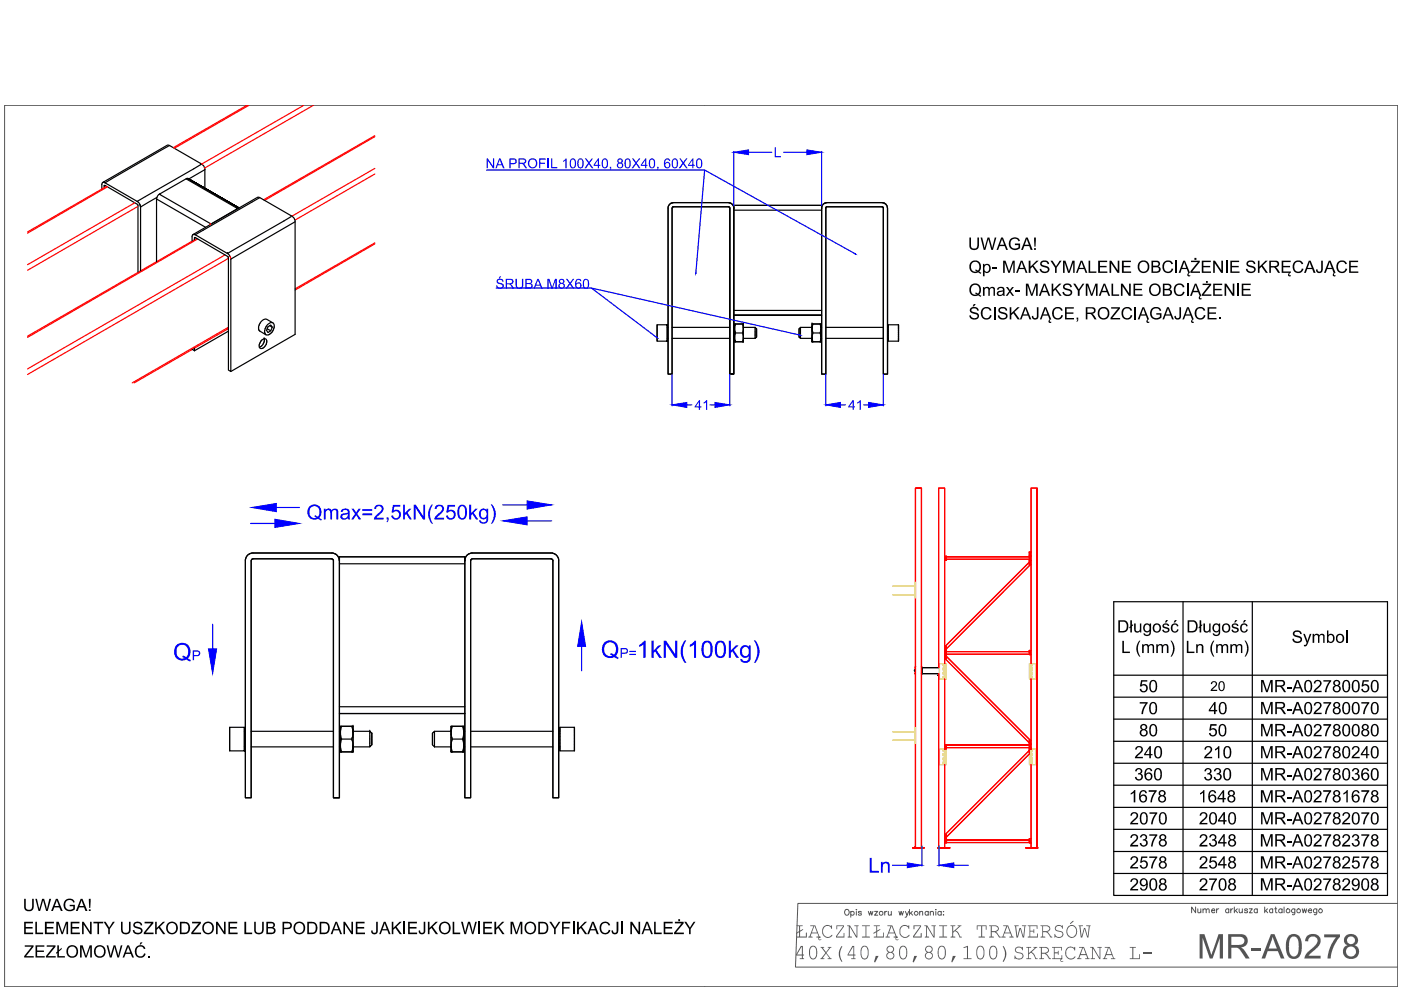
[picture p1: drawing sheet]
<svg xmlns="http://www.w3.org/2000/svg" width="297mm" height="210mm" viewBox="0 0 297 210" stroke-linecap="round" stroke-linejoin="round" font-family="sans-serif">
<!-- layer: 0 -->
<g fill="none" stroke="#545454" stroke-width=".21">
<path d="M179.2 193l.1-.1a.57 .57 0 0 1 .8 .6 .57 .57 0 0 1-.9 .4l-.1-.3zM180.4 193.4a.4 .4 0 0 1 .6-.1 .4 .4 0 0 1 0 .6 .4 .4 0 0 1-.6 0M180.4 193.2v1.3M181.6 192.8v.1zM181.6 193.2v.8M182.6 193.4l-.2-.2-.4 .1v.2l.5 .1 .1 .3-.2 .1-.4-.1M184.1 193.2l.3 .8 .2-.8 .2 .8 .3-.8M185.4 193.2h.7l-.7 .8h.7M187.6 193.2v.8M188 193.2l-.3 .1-.1 .3M188.3 193.2l.1 .8h.3l.3-.2M189 193.2v.8"/>
<path d="M190.6 193.2l.2 .8 .3-.8 .2 .8 .3-.8M191.9 193.2l.4 .8 .4-.8M192.3 194l-.1 .4-.3 .1M192.8 192.8v1.2M193.1 193.6l.4 .4M193.4 193.2l-.6 .6M195 193.4l.3-.2 .3 .1v.7M195 193.2v.8M196.8 193.4a.38 .38 0 0 0-.6 0 .38 .38 0 0 0 0 .5 .38 .38 0 0 0 .6 0M196.8 193.2v.8M197.2 193.4l.3-.2 .3 .1 .1 .7M197.2 193.2v.8"/>
<path d="M198.4 192.9h.1zM198.4 193.2v.8M199.6 193.4a.4 .4 0 0 0-.6-.1 .4 .4 0 0 0 0 .6 .4 .4 0 0 0 .6 0M199.6 193.2v.8M200 193.3h.1zM200 193.9v.1z"/>
<circle cx="186.8" cy="193.6" r=".41"/>
<circle cx="194.2" cy="193.6" r=".4"/>
</g>
<g fill="#545454">
<path d="M168.9 196.2h1.3l-.1 .2h-.5v.9l.6-.3 .1 .1-.7 .5v1h1.3v-.8l.1-.1 .1 1.1-2.2-.1 .5-.1v-1l-.5 .4-.1-.1 .6-.5v-1z"/>
<path d="M174.7 196.4l.9-.3 .6 .4v-.3h.2v.8l-.5-.6-.7-.1-.5 .4-.2 .5v.7l.3 .5 .5 .3h.4l.7-.5-.2 .4-.8 .3-.5-.2-.4-.4-.2-.4v-.9z"/>
<path d="M177.3 196.2h1.6v.3l-1.5 2.1h1.5v-.7l.1-.1v1h-1.8v-.3l1.6-2.1h-1.3v.6h-.1z"/>
<path d="M179.6 196.2h.6l1.4 2.3v-2.1l-.5-.1 .9-.1v.2h-.2v2.4h-.3l-1.3-2.3v2.1h.3l.1 .1h-.9l.3-.1v-2.2h-.3z"/>
<path d="M182.8 196.2h1.6v.2h-.7v2.2h.6l.1 .2-1.6-.1v-.1h.7v-2.2h-.7z"/>
<path d="M185.3 196.2h1.3l-.1 .2h-.5v.9l.6-.3-.6 .6v1h1.2v-.8l.2-.1v1.1l-2.1-.1v-.1h.5v-1l-.6 .3 .6-.5v-1h-.5z"/>
<path d="M190.9 196.5l.7-.4 .7 .1 .3 .3v-.3h.2l-.1 .8-.4-.6-.7-.1-.5 .4-.2 .4v.8l.4 .6 .8 .2 .7-.5-.1 .3-.9 .4-.7-.4-.4-.6v-.9z"/>
<path d="M193.7 196.2h1.6v.3l-1.5 2.1h1.4v-.7l.2-.1v1h-1.8v-.3l1.5-2.1h-1.2v.6h-.1z"/>
<path d="M196 196.2h.6l1.4 2.3v-2.1l-.5-.2h.9v.2h-.2v2.4h-.3l-1.4-2.3v2.1l.5 .1h-1l.3-.1v-2.2z"/>
<path d="M199.1 196.2h1.7l-.1 .2h-.6v2.2h.6l.1 .1-.1 .1-1.6-.1 .8-.1v-2.2h-.7z"/>
<path d="M201.5 196.2h1.1l-.5 .2v1.1l1.3-1.1-.4-.1 .1-.1h.7l-1.2 1.1 .5 .3 .4 .9 .4 .1v.2h-.4l-.5-1-.5-.4-.4 .4v.8l.5 .1h-1.1l.4-.1v-2.2z"/>
<path d="M207.1 196.2h2.1v.9h-.2v-.7h-.8v2.2h.6v.2l-1.4-.1 .6-.1v-2.2h-.7v.7h-.2z"/>
<path d="M215.1 196.2h.9l-.1 .2h-.5l.3 2.2 .5-1.8h.3l.5 1.8 .2-2.2-.5-.2h.9l-.2 .2-.3 2.4h-.3l-.5-1.9-.5 1.9h-.3l-.3-2.4z"/>
<path d="M217.9 196.2h2.1l-.1 .8-.1-.1v-.5h-1.4v.9h.7v-.3h.2l-.1 .9-.1-.4h-.7v1.1h1.5v-.7h.1v.9l-2.1-.1 .1-.1h.3v-2.2h-.3z"/>
<path d="M223.9 196.3l.8-.2 .5 .3v-.2h.1v.7l-.6-.6-.6 .1-.3 .4 .2 .4 1 .2 .3 .3 .2 .5-.4 .5-.7 .2-.7-.4v.2h-.1v-.7h.1l.2 .4 .3 .3 .7-.1 .4-.4-.2-.5-1-.3-.4-.2-.1-.5z"/>
<path d="M228.7 196.2h.9v.2h-.5l.2 2.2 .5-1.8h.3l.5 1.8 .2-2.2-.5-.2h.9l-.1 .2-.3 2.4h-.3l-.5-1.9-.6 1.9h-.2l-.3-2.4z"/>
<path d="M174 200.8h.7v.1h-.3l.7 1 .8-1h-.4v-.1h.8l-1.1 1.2 .9 1.2h.2v.2l-.8-.1v-.1h.4l-.8-1-.7 1h.4v.2h-.9l1.1-1.4z"/>
<path d="M178.3 200.7l.3-.1-.4 .9-.1 .9 .4 1.5-.4-.5-.3-.8 .1-.9z"/>
<path d="M185.7 202.7h.6l-.7 1.2-.2 .1-.1-.1z"/>
<path d="M193.8 202.7h.6l-.6 1.2-.2 .1-.1-.1z"/>
<path d="M202 202.7h.6l-.8 1.3-.1-.1z"/>
<path d="M204.3 200.9l.9-.4v2.7h.8v.2l-1.7-.1v-.1h.7v-2.4z"/>
<path d="M212.6 200.6h.1l.3 .3 .4 1.1-.1 .8-.4 .9a.19 .19 0 0 1-.1 .2 .19 .19 0 0 1-.2-.1 .19 .19 0 0 1 .1-.2l.4-.9v-.9z"/>
<path d="M215.3 201l.6-.3 .8 .2 .2-.1v.7h-.2l-.3-.6-.8 .1a.51 .51 0 0 0-.2 .6 .51 .51 0 0 0 .7 .3l.8 .4 .1 .3-.1 .4-.7 .4h-.5l-.4-.3v.2h-.2v-.7l.6 .6h.8l.2-.4a.68 .68 0 0 0-.9-.7l-.6-.4z"/>
<path d="M217.6 200.8l1.1 .1h-.6v1.2l1.4-1.2h-.3v-.1h.7l-1.2 1.1 .5 .3 .5 1h.3v.2h-.5l-.4-1.1-.5-.3-.5 .3v.9h.5v.2l-1-.1v-.1h.4v-2.3h-.4z"/>
<path d="M226.2 201l.7-.3 .5 .1 .4 .2v-.2h.2l-.1 .7-.3-.4-.9-.2-.3 .2-.3 .6 .1 1.1 .6 .4h.5l.7-.4-.3 .5-.5 .1h-.5l-.7-.6-.2-1z"/>
<path d="M231.1 200.8h.7l1.3 2.3v-2.2h-.4v-.1h.9l-.3 .1v2.5h-.2l-1.4-2.4v2.2h.5v.2l-1-.1 .3-.1v-2.3h-.3z"/>
<path d="M239.5 200.8h1.3v.1h-.5v2.3h1.2l.1-.9 .1 1.1h-2.2v-.2h.6v-2.3h-.6z"/>
<path d="M242.4 202h1.9v.2h-1.9z"/>
<path d="M171.8 196.2h1l.9 2.4h.3l-.1 .2-.8-.1 .5-.1-.3-.7h-1.2l-.3 .7h.4l.1 .1h-.9l.2-.1 .9-2.2h-.7zM172.6 196.4l-.5 1.3h1.1zM173.6 198.8l.3-.1a.26 .26 0 0 0-.2 .3 .26 .26 0 0 0 .3 .2l.1-.1a.3 .3 0 0 1-.3 .3 .3 .3 0 0 1-.3-.3z"/>
<path d="M188.1 196.2h1.1l.9 2.4 .3 .1-.1 .1-.9-.1 .1-.1h.4l-.2-.7h-1.3l-.2 .7 .5 .1h-1l.3-.1 .8-2.2h-.6zM189 196.4l-.5 1.3h1.1zM189.9 198.7h.4a.27 .27 0 0 0-.3 .2 .27 .27 0 0 0 .2 .3l.2-.1a.24 .24 0 0 1-.2 .3 .24 .24 0 0 1-.3-.2z"/>
<path d="M209.7 196.2h1.5l.4 .3 .2 .6-.3 .3-.4 .2 .8 1h.3l-.1 .2h-.3l-.4-.8-.5-.4h-.6v1h.3l.1 .1h-1v-.1h.4v-2.2h-.3zM210.3 196.4v1l.9-.1a.5 .5 0 0 0 .3-.6 .5 .5 0 0 0-.6-.3z"/>
<path d="M212.7 196.2h1l1 2.4 .2 .1v.1l-.9-.1 .1-.1h.4l-.3-.7h-1.2l-.3 .7 .5 .1h-.9l.3-.1 .8-2.2h-.6zM213.6 196.4l-.5 1.3h1z"/>
<path d="M220.6 196.2h1.5l.5 .3 .1 .6-.7 .5 .8 1h.3v.2h-.4l-.4-.8-.5-.4h-.7v1h.5v.2l-1-.1 .4-.1v-2.2zM221.1 196.4v1h.8l.4-.1a.49 .49 0 0 0 .1-.6 .49 .49 0 0 0-.5-.3z"/>
<path d="M226.4 196.5l.5-.3 .5-.1 .4 .1 .4 .5 .2 .7-.1 .5-.2 .5-.4 .3-.8 .1-.6-.5-.2-1.1zM226.7 196.5l-.4 .8 .1 .8 .5 .5h.7l.5-.6v-1l-.5-.6-.6-.1zM226.9 195.8l.5-.5h.2l-.6 .6z"/>
<path d="M169.8 200.6h.4v1.8h.3l-.1 .2h-.2v.6h.3v.2l-1-.1 .1-.1h.4v-.6h-1.2zM169.9 200.8l-.9 1.6h1z"/>
<path d="M171.7 200.9l.5-.4h.4l.4 .3 .2 .4v1.4l-.3 .7-.3 .1-.6-.1-.3-.4-.2-1.4zM172 200.8l-.3 .6v1.1l.3 .6 .6 .1 .4-.6 .1-1.1-.3-.6-.3-.2z"/>
<path d="M180.7 200.6h.4v1.8l.3 .1-.3 .1v.6h.3v.2h-.9v-.2h.4v-.6h-1.2zM180.8 200.8l-.9 1.6h1z"/>
<path d="M182.8 200.7l.3-.2 .5 .1 .5 .6v1.5l-.2 .4-.3 .3-.7-.1-.4-.6v-1.2zM182.9 200.9l-.3 .7 .1 1 .3 .5 .5 .1 .4-.6 .1-1.1-.4-.7-.4-.1z"/>
<path d="M188.2 200.7l.8-.2 .6 .6-.1 .5-.4 .3 .4 .3 .1 .6-.2 .4-.4 .2-.7-.1-.4-.5 .1-.6 .4-.3-.4-.4v-.5zM188.2 201.3a.6 .6 0 0 0 1.2 0 .6 .6 0 0 0-1.2 0zM188.2 202.6a.64 .64 0 0 0 1.2 0 .64 .64 0 0 0-1.2 0z"/>
<path d="M190.8 200.9l.5-.4h.4l.4 .3 .2 .4v1.4l-.3 .7-.3 .1-.6-.1-.4-.5-.1-1.3zM191.1 200.8l-.3 .6v1.1l.4 .6 .4 .1 .5-.6 .1-1.1-.4-.7-.4-.1z"/>
<path d="M196.3 200.9l.4-.4h.5l.4 .3 .1 .7-.4 .4 .4 .4 .1 .5-.6 .6h-.6l-.5-.6 .1-.6a.28 .28 0 0 0 .3-.2 .28 .28 0 0 0-.2-.3l-.2-.3zM196.4 201.3a.6 .6 0 0 0 1.2 0 .6 .6 0 0 0-1.2 0zM196.3 202.6a.65 .65 0 0 0 1.3 0 .65 .65 0 0 0-1.3 0z"/>
<path d="M199.2 200.7l.3-.2 .5 .1 .5 .7v1.4l-.2 .4-.5 .3-.7-.2-.3-.6v-1.2zM199.4 200.8l-.4 .7v1l.3 .6 .6 .1 .4-.6v-1.2l-.3-.6z"/>
<path d="M207.3 200.7l.3-.2 .6 .1 .2 .2 .3 .4v1.5l-.6 .7-.7-.1-.3-.6-.1-1.3zM207.5 200.9l-.3 .7v1l.3 .5 .5 .1 .5-.6v-1.2l-.3-.6-.4-.1z"/>
<path d="M209.9 200.9l.5-.4h.4l.4 .3 .2 .4v1.4l-.3 .7-.3 .1-.7-.1-.3-.5-.1-1.3zM210.2 200.8l-.3 .6v1.1l.4 .6 .4 .1 .5-.6v-1.1l-.3-.7-.4-.1z"/>
<path d="M220.3 200.8h1.5l.5 .3v.7l-.6 .4 .5 .3 .3 .7h.3v.2h-.3l-.5-.8-.5-.4h-.6v1h.4v.2h-1v-.2h.4v-2.3h-.4zM220.9 200.9v1.1l1.1-.1a.51 .51 0 0 0 .2-.7 .51 .51 0 0 0-.6-.3z"/>
<path d="M223.1 200.8h2v.7h-.1v-.6h-1.4v1h.7v-.3h.2v.8h-.2v-.3h-.7v1.1h1.4v-.6l.2-.1v.9l-2.1-.1v-.1h.3v-2.3h-.3zM224.8 203.4l.3-.2 .1 .1a.26 .26 0 0 0-.2 .2 .26 .26 0 0 0 .1 .3l.2-.1a.24 .24 0 0 1-.2 .3 .24 .24 0 0 1-.2-.2z"/>
<path d="M228.8 200.8h1l1 2.4h.2v.2h-.9v-.2h.4l-.2-.7h-1.2l-.3 .7h.5v.2l-1-.1 .3-.1 .8-2.3h-.6zM229.6 200.9l-.4 1.4h1z"/>
<path d="M234.2 200.8h1.1l.9 2.4h.2v.2h-.9v-.2h.5l-.2-.7h-1.3l-.2 .7h.4v.2l-.9-.1 .3-.1 .8-2.3h-.7zM235.1 200.9l-.5 1.4h1.1z"/>
</g>
<g fill="none" stroke="#545454" stroke-width=".21">
<path d="M1 22.3h295.3v186.9h-295.3zM253.5 192.3v1.2l-.9-1.2v1.2M254 192.7v.8h.4l.2-.2M254.6 192.7v.8M255.1 192.9l.5-.2 .1 .2v.6M255.1 192.7v.8M255.7 192.9l.3-.2 .3 .1 .1 .7M256.9 193.1h.7a.38 .38 0 0 0-.6-.4 .38 .38 0 0 0-.1 .7l.3 .1 .4-.1M257.9 192.7v.8M258.4 192.7l-.3 .1-.2 .3M260.5 192.9a.38 .38 0 0 0-.5 0 .38 .38 0 0 0 0 .5 .38 .38 0 0 0 .5 0M260.5 192.7v.8"/>
<path d="M260.9 192.7v.8M261.4 192.7l-.3 .1-.2 .3M261.7 192.3v1.2M262 193.1l.4 .4M262.3 192.7l-.6 .6M262.7 192.7l.1 .8h.3l.3-.2M263.4 192.7v.8M264.5 192.9l-.2-.2-.4 .2 .6 .3v.3h-.6v-.1M264.9 192.7h.6l-.6 .8h.6M266.6 192.9a.38 .38 0 0 0-.6 0 .38 .38 0 0 0 0 .5 .38 .38 0 0 0 .6 0M266.6 192.7v.8M268.1 192.3v1.2"/>
<path d="M268.4 193.1l.4 .4M268.7 192.7l-.6 .6M269.8 192.9a.38 .38 0 0 0-.5 0 .38 .38 0 0 0 0 .5 .38 .38 0 0 0 .5 0M269.8 192.7v.8M270.3 192.7h.4M270.5 192.3v1.2h.3M271.8 192.9a.4 .4 0 0 0-.6-.1 .4 .4 0 0 0 0 .6 .4 .4 0 0 0 .6 0M271.8 192.7v.8M272.2 192.3v1.2M274.5 192.7v1.1l-.2 .2-.3-.1M274.5 192.9a.4 .4 0 0 0-.6-.1 .4 .4 0 0 0 0 .6 .4 .4 0 0 0 .6 0M276.1 192.7l.2 .8 .3-.8 .2 .8 .2-.8"/>
<path d="M277.4 193.1h.7v-.2a.4 .4 0 0 0-.6 0 .4 .4 0 0 0 0 .6 .4 .4 0 0 0 .6-.1M279.2 192.7v1l-.3 .3-.3-.1M279.2 192.9a.4 .4 0 0 0-.6-.1 .4 .4 0 0 0 0 .6 .4 .4 0 0 0 .6 0"/>
<circle cx="273.1" cy="193.1" r=".43"/>
<circle cx="275.3" cy="193.1" r=".43"/>
<circle cx="280" cy="193.1" r=".42"/>
</g>
<!-- layer: TABLICZKA -->
<g fill="#000">
<path d="M238 135.9h.3v2.3h1.3v.3h-1.6zM239.6 131.5h.4v1l.2-.2v.3l-.2 .2v1.3h-.4v-1l-.2 .2 .2-.5zM241.5 135.9l.3-.1-.5 1.1v1l.5 1.3h-.2l-.3-.3-.4-1.1 .1-1zM240.5 132.2h.3v1.2a.46 .46 0 0 0 .6 .4 .46 .46 0 0 0 .3-.6v-1h.3v1.9h-.3v-.3l-.4 .3-.6-.1-.2-.5zM242.1 136.6h.3v.2l.4-.2h.5a.28 .28 0 0 0 .3 .2 .28 .28 0 0 0 .2-.2h.5l.3 .2 .1 1.7h-.3v-1.3a.41 .41 0 0 0-.5-.4 .41 .41 0 0 0-.3 .6v1.1h-.3v-1.3a.43 .43 0 0 0-.6-.3 .43 .43 0 0 0-.2 .6v1h-.4zM245.2 136.6h.2v.2l.4-.2h.5a.28 .28 0 0 0 .3 .2 .28 .28 0 0 0 .2-.2h.7l.2 .3v1.6h-.3v-1.5l-.2-.2h-.4l-.2 .3v1.4h-.3v-1.4l-.3-.3-.5 .3v1.4h-.3zM248.2 135.8h.2l.3 .5 .3 1.1-.1 1-.5 .8h-.2l.4-1 .1-1-.2-.7zM251.6 135.9h.4v2.3h1.2v.3h-1.6zM253.6 136.6h.3v.2l.4-.2 .7 .1 .1 .3v1.5h-.3v-1.3a.46 .46 0 0 0-.6-.3 .46 .46 0 0 0-.3 .5v1.1h-.3zM254.3 131.5h.4v1l.2-.2v.3l-.2 .2v1.3h-.4v-1l-.2 .2 .2-.5zM255.1 132.2h.4v1.4l.2 .2h.3l.3-.2 .1-1.4h.3v1.9h-.3v-.3l-.5 .3-.6-.2zM257.2 135.9l.3-.1-.5 1v1.2l.5 1.2h-.2l-.3-.2-.4-1.1 .1-1z"/>
<path d="M257.9 136.6h.2v.2l.4-.2h.4l.3 .2 .4-.2h.5l.3 .4v1.5h-.3v-1.2a.42 .42 0 0 0-.5-.5 .42 .42 0 0 0-.3 .6v1.1h-.3v-1.4a.45 .45 0 0 0-.6-.2 .45 .45 0 0 0-.3 .6v1h-.2zM260.9 136.6h.3v.2l.3-.2h.5a.28 .28 0 0 0 .3 .2 .28 .28 0 0 0 .3-.2h.5l.3 .2v1.7h-.3v-1.4l-.1-.3h-.4l-.3 .3v1.4h-.3v-1.3a.43 .43 0 0 0-.6-.3 .43 .43 0 0 0-.2 .6v1h-.3zM263.9 135.8h.2l.2 .3 .4 1v1l-.6 1.1h-.2l.3-.7 .2-1.1-.2-1zM274.2 133.9l.5-.2h.7l.4 .3 .2 .4h-.3l-.4-.4h-.6a.41 .41 0 0 0-.2 .6 .41 .41 0 0 0 .5 .1l.7 .2 .3 .3 .1 .5-.3 .4-.5 .2h-.6l-.4-.2-.3-.4v-.2l.3-.1 .2 .5 .5 .1h.4a.47 .47 0 0 0 .2-.7 .47 .47 0 0 0-.6-.2l-.8-.4-.1-.5zM276.3 134.4h.3l.6 1.5 .5-1.5h.3l-.9 2.5-.5 .2-.1-.4a.43 .43 0 0 0 .5-.4zM278.3 134.4h.3v.3l.5-.3h.4l.2 .3 .3-.3h.6l.2 .3v1.6h-.3v-1.4l-.1-.2h-.4l-.2 .2-.1 1.4h-.3v-1.2a.43 .43 0 0 0-.5-.4 .43 .43 0 0 0-.3 .6v1h-.3zM241.9 144.2h1.3v.3h-1l-.1 .7 .7-.1 .5 .5-.1 .8-.5 .4-.7-.1-.4-.5v-.1l.4-.1 .2 .5h.4l.3-.2 .1-.3-.1-.5-.3-.2h-.3l-.3 .3-.3-.1zM241.6 148.9h1.7v.2l-.7 1.1-.3 1.2h-.3l.1-.5 .2-.8 .6-.9h-1.3zM256.6 153.5h1.3v.4h-1l-.1 .6 .6-.1 .3 .1 .3 .5v.6l-.5 .5h-.8l-.4-.7h.4v.2a.57 .57 0 0 0 1-.1 .57 .57 0 0 0-.5-.8h-.2l-.3 .2h-.3zM256.9 144.6l.7-.2 .4 .3v.6l-1 .9h1.1v.3h-1.4l.1-.4 1-1v-.2l-.2-.3-.5 .1-.1 .4-.3-.1zM267.4 144.2h.5l.7 2.2 .8-2.2h.4v2.6h-.3v-2.2l-.7 2.2h-.4l-.7-2.2v2.2h-.3zM267.4 148.8h.5l.7 2.3 .8-2.3h.4v2.6h-.3v-2.1l-.7 2.1h-.4l-.7-2.2v2.2h-.3z"/>
<path d="M267.4 153.5h.5l.7 2.2 .8-2.2h.4v2.6h-.3v-2.2l-.7 2.2h-.4l-.7-2.2v2.2h-.3zM272.8 145.7h1v.3h-1zM272.8 150.3h1v.4h-1zM272.8 155h1v.3h-1zM278.8 144.3l.6-.2 .7 .4v.7l-1.2 1.3h1.3v.3h-1.7l.1-.5 1.1-1 .2-.4a.49 .49 0 0 0-.5-.5 .49 .49 0 0 0-.5 .5h-.3zM278.7 149.1l.4-.3h.5l.5 .3 .1 .7-1.3 1.3h1.3v.3h-1.7l.1-.5 1.3-1.2-.1-.4-.3-.2-.4 .1-.2 .4h-.3zM278.7 153.8l.4-.3h.4l.7 .4-.1 .7-1.2 1.2h1.3v.3h-1.7l.2-.6 1.2-1.1-.1-.5-.4-.2-.4 .2-.1 .4-.3-.1zM280.6 144.2h1.6v.3l-.7 1.2-.2 1.1h-.4l.1-.7 .3-.7 .6-.9h-1.3zM280.6 148.9h1.6v.2l-.7 1.2-.2 1.1h-.4l.2-.8 .8-1.4h-1.3zM280.6 153.5h1.6v.3l-.7 1.3-.2 1h-.4l.1-.7 .3-.9 .6-.6h-1.3zM280.6 158.2h1.6v.3l-.7 1.2-.2 1.1h-.4l.1-.7 .3-.7 .6-.9h-1.3zM288.9 144.2h1.3v.3h-1l-.1 .7 .7-.1 .5 .5-.1 .8-.5 .4-.8-.1-.3-.5v-.1l.3-.1 .2 .5h.5l.4-.4-.1-.5-.2-.2-1 .1z"/>
<path d="M288.6 148.9h1.7v.2l-.7 1.1-.3 1.2h-.3l.1-.5 .3-1 .5-.7h-1.3zM240.7 163.2l.5-.4h.4l.3 .2 .3 .4-.1 .4-.2 .2 .4 .4v.6l-.3 .3-.6 .2-.5-.2-.3-.6h.4l.3 .5 .6-.1v-.7l-.2-.2h-.4v-.3h.3a.45 .45 0 0 0 .2-.5 .45 .45 0 0 0-.5-.3 .45 .45 0 0 0-.3 .5l-.3-.1zM239.8 168.1l.7-.6h.2v2.6h-.3v-2l-.7 .4zM239.9 172.3l.8-.1 .6 .4-.1 .7-1.2 1.2h1.3v.3h-1.7l.1-.4 1-.9 .3-.6-.1-.3-.3-.1h-.4l-.2 .5-.4-.1zM239.7 177.2l.6-.3h.5l.4 .3 .1 .5-.1 .3-1.2 1.1h1.3v.4h-1.7l.2-.6 1.2-1.2v-.3l-.3-.2h-.6l-.1 .5-.4-.1zM241.9 177.1l.4-.2h.6l.3 .4-.1 .6a.2 .2 0 0 0-.1 .2 .2 .2 0 0 0 .2 .2l.1 .6-.3 .5-.4 .1-.7-.1-.3-.6 .4-.1 .1 .4 .4 .2 .5-.4v-.4l-.2-.2h-.5v-.3l.3-.1a.42 .42 0 0 0 .2-.5 .42 .42 0 0 0-.4-.3 .42 .42 0 0 0-.4 .5l-.3-.1zM241 158.3l.8-.1 .4 .2 .1 .3-.1 .6-1.2 1.2h1.3v.3h-1.7l.2-.5 1.2-1.2v-.4l-.3-.3-.5 .1-.2 .4h-.3zM243.5 167.5h1.7v.3l-.7 1.1-.3 1.2h-.3l.1-.7 .8-1.5h-1.3zM243.7 176.9h1.7v.3l-.8 1.3-.2 1h-.3v-.7l.8-1.6h-1.2zM243.7 172.2h1.7v.3l-.8 1.2-.2 1.1h-.3l.1-.8 .8-1.5h-1.3zM255.4 163.2l.5-.4h.4l.3 .2 .3 .4-.1 .4-.3 .2 .5 .4v.6l-.4 .4-.5 .1-.7-.3-.1-.5h.3l.3 .5h.5l.3-.4v-.3l-.3-.3h-.5l.1-.3h.2a.45 .45 0 0 0 .3-.5 .45 .45 0 0 0-.5-.3 .45 .45 0 0 0-.3 .5l-.3-.1zM254.5 168.1l.9-.6v2.6h-.3v-2l-.7 .4z"/>
<path d="M254.6 172.3l.8-.1 .5 .3v.8l-1.2 1.2h1.3v.3h-1.7l.2-.6 1.2-1.1-.1-.4-.3-.2h-.5l-.1 .5-.4-.1zM254.5 177.2l.3-.3h.6l.5 .4v.7l-1.2 1.1h1.3v.4h-1.7l.2-.6 .8-.7 .4-.5-.1-.4-.4-.2-.4 .2-.1 .4-.4-.1zM256.5 177.2l.3-.3h.5l.6 .4v.4l-.3 .3 .3 .3 .1 .6-.5 .6-.8-.1-.4-.6 .4-.1 .1 .4 .4 .2 .4-.2v-.7l-.3-.2-.3 .1v-.3l.5-.2 .1-.4-.5-.3-.3 .2-.1 .3-.3-.1zM255.5 158.5l.4-.3h.6l.4 .2 .1 .6-.2 .4-1.1 1.1h1.3v.3h-1.7l.2-.5 1.1-1.2a.48 .48 0 0 0-.4-.7 .48 .48 0 0 0-.5 .5h-.3zM257.5 163.1l.4-.3 .7 .2 .3 .6-.4 .4 .4 .2 .1 .3-.1 .6-.5 .4-.8-.2-.3-.6h.3l.1 .1a.52 .52 0 0 0 .7 .3 .52 .52 0 0 0 .3-.7 .52 .52 0 0 0-.8-.2l.1-.3h.4l.1-.3a.43 .43 0 0 0-.3-.5 .43 .43 0 0 0-.5 .5l-.4-.1zM257.6 158.8l.7-.6h.2v2.6h-.3v-2.1l-.5 .4zM267.3 167.5h.6l.7 2.2 .8-2.2h.4v2.6h-.3v-2.1l-.8 2.1h-.3l-.7-2.2v2.2h-.4zM267.3 176.9h.6l.7 2.2 .8-2.2h.4v2.6h-.3v-2.2l-.8 2.2h-.3l-.7-2.3v2.3h-.4zM267.4 158.2h.5l.7 2.2 .8-2.2h.4v2.6h-.3v-2.2l-.7 2.2h-.4l-.7-2.2v2.2h-.3zM267.4 162.8h.5l.7 2.3 .8-2.3h.4v2.7h-.3v-2.2l-.7 2.2h-.4l-.7-2.3v2.3h-.3zM267.4 172.2h.5l.7 2.2 .8-2.2h.4v2.6h-.3v-2.2l-.7 2.2h-.4l-.7-2.2v2.2h-.3zM272.8 159.7h1v.3h-1z"/>
<path d="M272.8 164.4h1v.3h-1zM272.8 169h1v.4h-1zM272.8 173.7h1v.3h-1zM272.8 178.4h1v.3h-1zM278.6 158.5l.5-.3h.7l.3 .3 .1 .5-.1 .3-1.2 1.2h1.3v.3h-1.7l.1-.5 1.2-1.2a.48 .48 0 0 0-.4-.7 .48 .48 0 0 0-.5 .5h-.3zM278.7 163.1l.4-.3h.5l.6 .5-.1 .6-1.2 1.2h1.3v.4h-1.7l.1-.5 1.3-1.3-.1-.4-.3-.2-.4 .1-.2 .4h-.3zM278.7 167.8l.8-.3 .6 .4v.7l-1.2 1.2h1.3v.3h-1.7l.2-.5 .9-.8 .3-.5-.1-.3-.2-.2h-.5l-.3 .5h-.2zM278.7 172.5l.4-.3h.6l.4 .3 .1 .3-.1 .5-1.2 1.2h1.3v.3h-1.7l.1-.5 1.3-1.3-.1-.3-.3-.2h-.4l-.2 .5-.3-.1zM278.7 177.2l.3-.3h.6l.5 .3v.8l-1.2 1.1h1.3v.4h-1.7l.2-.6 1.2-1.2-.2-.5-.3-.1-.3 .1-.3 .5-.2-.1zM280.5 167.5h1.7v.3l-.8 1.3-.1 1h-.4l.1-.5 .3-.9 .5-.8h-1.3zM280.5 176.9h1.7v.3l-.8 1.3-.1 1h-.4l.1-.5 .2-.8 .6-1h-1.3zM280.6 162.9h1.6v.3l-.7 1.1-.2 1.2h-.4l.2-.9 .8-1.4h-1.3z"/>
<path d="M280.6 172.2h1.6v.3l-.7 1.2-.2 1.1h-.4l.2-.8 .8-1.5h-1.3zM284.9 168.1l.8-.6v2.6h-.2v-2l-.7 .4zM284.7 172.5l.5-.3h.5l.4 .3 .2 .3-.2 .5-1.1 1.2h1.3v.3h-1.8l.2-.5 1.1-1 .1-.3v-.3l-.3-.2h-.5l-.2 .5-.3-.1zM284.7 177.2l.4-.3h.5l.6 .3 .1 .5-.2 .3-1.1 1.1h1.3v.4h-1.8l.2-.6 1.2-1.2-.1-.5-.3-.1-.4 .1-.2 .5-.3-.1zM286.7 163.2l.5-.4h.4l.3 .2 .3 .4-.1 .4-.3 .2 .4 .4v.6l-.3 .4-.5 .1-.7-.3-.1-.5h.3l.3 .5 .6-.1 .2-.6-.3-.3h-.5l.1-.3h.1a.45 .45 0 0 0 .4-.5 .45 .45 0 0 0-.5-.3 .45 .45 0 0 0-.4 .5l-.3-.1zM286.9 177.1l.3-.2h.5l.5 .5-.1 .4-.3 .3 .4 .3 .1 .5-.4 .5-.4 .1-.6-.1-.3-.5v-.1l.3-.1 .1 .3 .4 .3 .5-.3 .1-.5-.2-.2h-.6v-.3h.2a.44 .44 0 0 0 .4-.5 .44 .44 0 0 0-.5-.4 .44 .44 0 0 0-.4 .5l-.3-.1zM286.8 158.4l.3-.2h.6l.5 .4v.6l-1.2 1.3h1.3v.3h-1.7l.2-.6 .8-.7 .4-.6-.1-.3-.3-.2-.5 .1-.2 .4h-.3zM288.6 167.5h1.7v.3l-.7 1.2-.3 1.1h-.3l.1-.7 .8-1.5h-1.3zM288.6 172.2h1.7v.3l-.7 1.1-.3 1.2h-.3l.1-.6 .3-.9 .5-.8h-1.3zM288.6 176.9h1.7v.3l-.7 1.1-.3 1.2h-.3l.1-.8 .8-1.5h-1.3zM239.8 181.8l.7-.3 .7 .3 .1 .3-.1 .6-1.2 1.1h1.3v.3h-1.7l.2-.5 1.2-1.2v-.3l-.3-.3h-.5l-.2 .5h-.4zM239.8 186.5l.3-.2 .6-.1 .5 .3 .1 .6-.1 .3-1.2 1.1h1.3v.3h-1.7l.2-.6 1.2-1.1-.1-.4-.3-.2-.5 .1-.1 .4h-.4z"/>
<path d="M242 181.6h1.2v.3h-1l-.1 .7 .7-.2 .5 .6 .1 .5-.2 .3-.5 .4-.7-.1-.4-.6 .4-.1 .2 .4 .4 .1 .4-.4v-.5l-.3-.3h-.4l-.3 .3-.3-.1zM243.7 181.6h1.7v.2l-.8 1.3-.2 1h-.3v-.6l.8-1.6h-1.2zM254.6 181.7l.6-.2 .7 .3 .1 .6-.2 .4-1.1 1h1.3v.3h-1.7l.2-.5 1-.9 .2-.4a.49 .49 0 0 0-.6-.5 .49 .49 0 0 0-.4 .5h-.4zM254.5 186.5l.4-.3h.5l.5 .4v.8l-1.2 1.1h1.3v.3h-1.7l.2-.6 1.2-1.1-.1-.4-.3-.2h-.5l-.1 .5h-.4zM256.6 181.6h1.3v.3h-1l-.1 .7 .4-.2 .4 .1 .5 .6-.2 .7-.5 .4-.6-.1-.4-.4-.1-.2 .4-.1 .2 .4 .4 .1 .3-.2 .1-.3v-.4l-.3-.3h-.4l-.3 .3-.3-.1zM256.4 186.3h1.6v.2l-.7 1.1-.3 1.2h-.3l.1-.8 .8-1.5h-1.2zM267.3 181.6h.6l.7 2.2 .8-2.2h.4v2.5h-.3v-2.1l-.8 2.1h-.3l-.7-2.2v2.2h-.4zM267.3 186.2h.6l.7 2.3 .8-2.3h.4v2.6h-.3v-2.2l-.8 2.2h-.3l-.7-2.2v2.2h-.4zM272.8 183h1v.4h-1zM272.8 187.7h1v.3h-1zM278.8 181.7l.6-.2 .7 .4v.7l-1.2 1.2h1.3v.3h-1.7l.1-.4 1.2-1.2a.49 .49 0 0 0-.4-.7 .49 .49 0 0 0-.6 .5h-.2zM278.6 186.5l.5-.3h.5l.5 .3 .1 .3-.1 .6-1.2 1.1h1.3v.3h-1.7l.3-.6 .9-.8 .2-.4-.1-.4-.3-.1h-.4l-.3 .5h-.2z"/>
<path d="M280.5 181.6h1.7v.2l-.7 1.3-.2 1h-.4l.1-.5 .3-.9 .5-.8h-1.3zM280.5 186.3h1.7v.2l-.8 1.4-.1 .9h-.4l.1-.5 .3-1 .5-.8h-1.3zM284.8 181.7l.7-.2 .7 .4 .1 .4-.2 .4-1.1 1.1h1.3v.3h-1.8l.3-.6 .7-.6 .4-.5-.1-.4-.2-.2-.5 .1-.2 .4h-.3zM284.7 186.5l.5-.3h.5l.4 .3 .2 .3-.2 .6-1.1 1.1h1.3v.3h-1.8l.3-.6 1-.8 .1-.4-.1-.4-.2-.1h-.4l-.3 .5h-.3zM286.9 181.6h1.3v.3h-1.1l-.1 .7 .8-.2 .5 .6-.1 .8-.5 .4-.6-.1-.5-.3v-.3l.3-.1 .2 .4 .4 .1 .5-.4-.1-.5-.2-.3h-.4l-.4 .3-.3-.1zM288.6 181.6h1.7l-.7 1.3-.3 1.2h-.3l.1-.6 .3-.9 .5-.7h-1.3z"/>
<path d="M237.1 131.5h1.4l.6 .4 .1 1.3-.5 .8-1.6 .1zM237.4 131.8v2l1.2-.2 .3-.6-.1-.8-.5-.4z"/>
<path d="M242.6 132.4l.5-.2 .7 .2v-.2h.3v1.7l-.3 .7-.8 .3-.6-.5v-.1h.3l.2 .2 .3 .1h.3l.2-.4a.18 .18 0 0 0 0-.3 .18 .18 0 0 0-.3 .2h-.5l-.4-.3-.1-.8zM242.9 132.5l-.2 .5v.5l.3 .3h.4l.3-.4v-.6l-.3-.4z"/>
<path d="M244.6 132.4l.6-.2 .7 .2 .2 .3 .1 .6-.4 .7-.7 .1-.5-.3-.2-.8zM244.9 132.5l-.2 .4 .1 .6 .3 .3h.4l.3-.4v-.6l-.3-.4z"/>
<path d="M246.6 132.3l.9-.1 .4 .5h-.3l-.3-.3a.31 .31 0 0 0-.5 .3 .31 .31 0 0 0 .4 .3l.7 .3v.4l-.2 .4h-1l-.3-.6h.3l.2 .3 .3 .1a.33 .33 0 0 0 .5-.3 .33 .33 0 0 0-.5-.3l-.4-.1a.48 .48 0 0 1-.3-.4 .48 .48 0 0 1 .1-.5zM247.2 131.5h.5l-.4 .5h-.3z"/>
<path d="M248.4 132.5l.4-.3h.6l.5 .5-.3 .1a.55 .55 0 0 0-.8-.2 .55 .55 0 0 0-.2 .7l.1 .4 .3 .2 .4-.1 .2-.4 .3 .1-.1 .3-.4 .3h-.7l-.5-.7zM249.1 131.5h.4l-.4 .5h-.3z"/>
<path d="M251.8 131.5h1.4l.5 .4 .2 .5v.7l-.3 .7-.7 .3h-1.1zM252.1 131.8v2l1.1-.1 .4-.7-.2-.9-.4-.3z"/>
<path d="M257.3 132.4l.5-.2 .6 .2v-.2h.3v2.1l-.5 .5h-.7l-.4-.3v-.2h.3l.2 .3h.5l.3-.5v-.3l-.3 .3h-.4l-.5-.3-.2-.8zM257.6 132.5l-.2 .4v.6l.3 .3h.4l.3-.4v-.7l-.3-.3z"/>
<path d="M259.2 132.5l.7-.3 .7 .2 .3 .6-.2 .8-.6 .3-.6-.1-.4-.6zM259.5 132.6l-.1 .3 .1 .7 .4 .3 .4-.1 .2-.5-.1-.7-.3-.2z"/>
<path d="M261.2 132.4l.3-.2h.7l.4 .5h-.3a.42 .42 0 0 0-.4-.3 .42 .42 0 0 0-.4 .3l1.1 .5v.5l-.6 .4-.8-.2-.1-.4h.3l.3 .3h.5a.29 .29 0 0 0 .1-.4 .29 .29 0 0 0-.4-.1l-.7-.3zM261.9 131.5h.4l-.4 .5h-.2z"/>
<path d="M263.1 132.4l.4-.2h.6l.4 .5-.3 .1a.55 .55 0 0 0-.7-.3 .55 .55 0 0 0-.2 .8l.2 .5a.46 .46 0 0 0 .5 0 .46 .46 0 0 0 .2-.4l.4 .1-.1 .3-.4 .3h-.4l-.5-.2-.3-.5zM263.8 131.5h.4l-.4 .5h-.3z"/>
<path d="M281.3 133.7h.3v.9l.6-.2 .5 .1 .2 .4v.9l-.5 .5h-.5l-.3-.3v.3h-.3zM281.9 134.7l-.3 .3 .2 .9a.58 .58 0 0 0 .7 0 .58 .58 0 0 0 .1-.8l-.2-.4z"/>
<path d="M283.5 134.6l.7-.2 .7 .3 .1 1-.2 .4-.8 .2-.6-.3-.1-1zM283.7 134.8l-.2 .4 .2 .7 .4 .2 .3-.1 .2-.4v-.7l-.3-.3z"/>
<path d="M241.9 153.7l.8-.2 .5 .4v.5l-.3 .3 .3 .2 .1 .7-.5 .5h-.7l-.5-.5 .2-.7 .3-.2-.4-.5zM242.1 154.2a.42 .42 0 0 0 .8 0 .42 .42 0 0 0-.8 0zM242 155.4a.53 .53 0 0 0 1 0 .53 .53 0 0 0-1 0z"/>
<path d="M243.9 149l.8-.2 .5 .5 .1 1.3-.2 .6-.3 .3h-.6l-.4-.5-.2-1.1zM244.3 149.1l-.3 .7v1l.3 .4h.3l.4-.5v-1.1l-.2-.4z"/>
<path d="M243.9 144.4l.6-.3 .4 .2 .3 .3 .1 1.4-.5 .8h-.6l-.4-.5-.1-1.3zM244.3 144.4l-.2 .4-.1 1 .1 .6 .5 .1 .4-.4v-1l-.2-.5z"/>
<path d="M243.9 153.8l.2-.2 .5-.1 .3 .1 .3 .4 .1 1.3-.1 .5-.4 .3h-.6l-.4-.5-.1-1.3zM244.2 153.8l-.2 .8 .1 1.1a.55 .55 0 0 0 .8 0 .55 .55 0 0 0 .1-.6l-.1-1.1-.2-.2z"/>
<path d="M244.9 158.5l.3-.3h.6l.5 .5v1.4l-.4 .7h-.6l-.4-.3-.2-.6zM245.3 158.5l-.3 .5 .1 1.3a.54 .54 0 0 0 .7 .1 .54 .54 0 0 0 .2-.7v-1l-.3-.3z"/>
<path d="M257.5 148.8h.2v1.7h.4v.3h-.4v.6h-.3v-.6h-1.1v-.3zM257.4 149.3l-.8 1.2h.8z"/>
<path d="M258.6 144.6l.6-.2 .4 .5v1.1l-.5 .5h-.4l-.3-.3-.1-1.1zM258.8 144.7l-.2 .5 .1 1a.44 .44 0 0 0 .6 0 .44 .44 0 0 0 .1-.6l-.1-.8z"/>
<path d="M258.6 153.8l.3-.3h.4l.4 .2 .2 .3 .1 1.3-.4 .8h-.8l-.4-.5-.1-.9zM258.9 153.8l-.2 .7 .1 1.2a.57 .57 0 0 0 .7 0 .57 .57 0 0 0 .2-.7l-.1-1-.2-.2z"/>
<path d="M258.7 149l.3-.2h.5l.5 .6v1.5l-.5 .6-.7-.1-.3-.5-.1-1.2zM258.9 149.3l-.2 .6 .1 1 .3 .3h.3l.3-.5v-1.2l-.4-.4z"/>
<path d="M259.6 158.4l.4-.2h.5l.4 .4 .2 .6-.1 .8-.4 .8h-.7l-.4-.4-.1-1.4zM259.8 158.6l-.1 .8 .1 .8 .1 .3 .5 .1 .3-.5v-1.2l-.3-.5z"/>
<path d="M270.4 144.2h1.5l.3 .1 .3 .3v.5l-.4 .4-.4 .1 .4 .3 .6 .9h-.5l-.5-.9-.3-.3h-.7v1.2h-.3zM270.7 144.5v.8h1l.4-.3-.2-.5z"/>
<path d="M270.4 148.8h1.4l.5 .3 .2 .7-.3 .3-.5 .2 .4 .2 .6 .9h-.5l-.5-.9-.4-.2h-.6v1.1h-.3zM270.7 149.1v.9h1l.4-.3-.2-.5z"/>
<path d="M270.4 153.5h1.2l.7 .2 .2 .3-.1 .5-.7 .4 .3 .2 .7 1h-.5l-.8-1.1h-.7v1.1h-.3zM270.7 153.8v.9l1.1-.1 .3-.3v-.3l-.2-.2z"/>
<path d="M274.9 144.2h.4l1.1 2.6h-.4l-.3-.8h-1.1l-.3 .8h-.4zM275.1 144.4l-.4 1.3h.8z"/>
<path d="M274.9 148.8h.4l1.1 2.6h-.4l-.3-.7h-1.1l-.3 .7h-.4zM275.1 149.1l-.4 1.3h.8z"/>
<path d="M274.9 153.5h.4l1.1 2.6h-.4l-.3-.8h-1.1l-.3 .8h-.4zM275.1 153.8l-.4 1.3h.8z"/>
<path d="M276.8 144.3l.8-.1 .5 .6v1.4l-.2 .4-.4 .2-.6-.1-.3-.6-.1-1.1zM277 144.6l-.1 1.4 .2 .5h.4l.3-.4v-1.2l-.3-.5z"/>
<path d="M276.7 149.1l.3-.2 .6-.1 .5 .6 .1 1.3-.2 .5-.4 .3-.6-.1-.4-.4-.1-1.3zM277 149.3l-.2 .8 .1 .8 .3 .3h.3l.3-.4v-1.3l-.3-.4z"/>
<path d="M276.9 153.6l.3-.1 .6 .1 .4 .6-.1 1.4-.6 .6-.6-.2-.3-.5-.1-1.2zM277 154l-.1 1.4 .3 .5h.2l.4-.3 .1-.4v-.7l-.2-.6a.4 .4 0 0 0-.7 .1z"/>
<path d="M276.8 158.4l.3-.2h.5l.5 .6v1.4l-.5 .6h-.6l-.4-.4-.1-1.4zM277 158.6l-.2 .8 .1 .8 .2 .3 .4 .1 .3-.5v-1.2l-.3-.5z"/>
<path d="M282.7 144.5l.8-.4 .6 .4v.6l-.3 .3 .3 .2 .2 .6-.4 .5-.7 .1-.5-.3-.1-.8 .4-.3-.3-.3zM283 144.8a.42 .42 0 0 0 .8 0 .42 .42 0 0 0-.8 0zM282.9 146a.54 .54 0 0 0 1 0 .54 .54 0 0 0-1 0z"/>
<path d="M282.8 149.1l.2-.2 .6-.1 .5 .4v.5l-.3 .3 .4 .3 .1 .6-.6 .6h-.6l-.5-.5v-.7l.4-.3-.3-.4zM283 149.5a.41 .41 0 0 0 .8 0 .41 .41 0 0 0-.8 0zM282.9 150.7a.55 .55 0 0 0 1.1 0 .55 .55 0 0 0-1.1 0z"/>
<path d="M282.9 153.7l.6-.2 .4 .1 .2 .4v.4l-.3 .3 .4 .4 .1 .5-.5 .5h-.7l-.5-.5 .1-.7 .3-.2-.3-.4zM283 154.2a.42 .42 0 0 0 .8 0 .42 .42 0 0 0-.8 0zM282.9 155.4a.55 .55 0 0 0 1.1 0 .55 .55 0 0 0-1.1 0z"/>
<path d="M282.7 158.5l.5-.3h.5l.4 .3v.6l-.3 .3 .3 .2 .2 .6-.4 .5-.7 .1-.5-.3-.1-.7 .4-.4-.3-.4zM283 158.8a.41 .41 0 0 0 .8 0 .41 .41 0 0 0-.8 0zM282.9 160a.55 .55 0 0 0 1.1 0 .55 .55 0 0 0-1.1 0z"/>
<path d="M285 144.3l.8-.1 .4 .5v1.4l-.2 .4-.4 .3-.7-.1-.3-.5v-1.3zM285.1 144.6l-.2 .5v1l.3 .4h.3l.4-.5v-1.1l-.3-.5z"/>
<path d="M284.9 149l.7-.2 .5 .5 .2 1.3-.3 .6-.3 .3h-.5l-.5-.5-.1-1.1zM285 149.3l-.1 1.5 .3 .4h.4l.3-.5v-1.3l-.4-.3z"/>
<path d="M285 153.6l.7-.1 .5 .7v1.3l-.2 .4-.4 .3-.8-.3-.2-.6v-1.1zM285.2 153.8l-.3 .7v.9l.3 .4a.64 .64 0 0 0 .6-.2 .64 .64 0 0 0 .2-.7l-.2-.9-.3-.3z"/>
<path d="M284.8 158.4l.4-.2h.5l.5 .5v1.5l-.5 .6h-.5l-.5-.5-.1-1.1zM285.2 158.5l-.3 .4v1l.1 .4 .5 .3 .4-.6v-1.1l-.2-.4z"/>
<path d="M286.9 144.3l.8-.1 .5 .5v1.4l-.4 .7h-.7l-.4-.6-.1-1.1zM287.2 144.5l-.3 .5 .1 1.2a.55 .55 0 0 0 .7 .2 .55 .55 0 0 0 .3-.7l-.1-1-.3-.3z"/>
<path d="M286.8 149.1l.3-.2 .6-.1 .5 .6v1.3l-.1 .4-.4 .4h-.5l-.5-.5-.1-1.2zM287.1 149.3l-.2 1.4 .4 .5h.3l.3-.4v-1.3a.43 .43 0 0 0-.4-.4 .43 .43 0 0 0-.4 .2z"/>
<path d="M287 153.6l.7-.1 .3 .2 .2 .5v1.2l-.2 .5-.4 .3-.5-.1-.4-.5-.1-1.2zM287.1 154l-.2 .3 .1 1.2 .2 .3 .3 .1 .3-.2 .2-.4-.1-1.1-.4-.5z"/>
<path d="M288.9 153.7l.7-.2 .3 .1 .3 .4v.4l-.4 .3 .5 .4v.4l-.5 .6h-.7l-.5-.5 .1-.7 .4-.2-.4-.4zM289.1 154.2a.42 .42 0 0 0 .8 0 .42 .42 0 0 0-.8 0zM288.9 155.4a.55 .55 0 0 0 1.1 0 .55 .55 0 0 0-1.1 0z"/>
<path d="M290.9 144.4l.6-.3 .5 .2 .2 .4 .1 1.4-.5 .7-.7-.1-.4-.5-.1-1zM291.2 144.5l-.2 .6v1l.3 .4h.3l.4-.5v-1.1l-.4-.5z"/>
<path d="M290.9 149l.8-.2 .5 .5 .1 1.3-.2 .5-.3 .3-.6 .1-.5-.5-.1-1.2zM291.3 149.1l-.3 .6v1.1l.3 .4h.3l.4-.5v-1.1l-.2-.4z"/>
<path d="M290.9 153.8l.3-.3h.4l.4 .2 .2 .3 .1 1.5-.5 .6h-.6l-.4-.3-.2-1.3zM291.2 153.8l-.2 .6v1.1l.2 .3a.63 .63 0 0 0 .7-.2 .63 .63 0 0 0 .1-.7l-.2-.9-.3-.3z"/>
<path d="M291 158.3l.7-.1 .5 .5 .1 1.5-.6 .6-.7-.1-.3-.6v-1.2zM291.2 158.5l-.2 .6v1l.3 .4 .3 .1 .4-.6-.1-1.2-.3-.4z"/>
<path d="M241.9 172.4l.4-.2h.4l.4 .2 .2 .4v1.4l-.2 .4-.4 .2h-.6l-.3-.4-.2-1zM242.3 172.5l-.3 .7v.9l.3 .4 .4 .1 .3-.5v-1.2l-.2-.4z"/>
<path d="M241.8 167.8l.7-.3 .3 .1 .3 .3 .1 .3h-.4l-.1-.4h-.5l-.3 .2-.1 .5v.3l.5-.4 .5 .1 .3 .3 .1 .8-.5 .5h-.6l-.5-.4-.1-1.3zM242.1 168.8l-.2 .3v.5l.2 .2 .4 .1 .4-.4v-.4l-.4-.4z"/>
<path d="M243.8 158.2h.2v1.7h.3v.2h-.3v.7h-.3v-.7h-1.1v-.2zM243.7 158.7l-.8 1.2h.8z"/>
<path d="M242.9 163.1l.5-.3h.4l.4 .4 .1 .3h-.3l-.2-.4h-.4l-.4 .6v.4l.2-.3h.6l.5 .5v.7l-.5 .5h-.6l-.5-.5-.1-.9zM243 164.6a.55 .55 0 0 0 1.1 0 .55 .55 0 0 0-1.1 0z"/>
<path d="M245 163l.3-.2 .5 .1 .5 .6v1.3l-.5 .7-.7-.1-.4-.5-.1-1zM245.2 163.2l-.2 .6v1l.3 .4h.4l.3-.5v-1.1l-.3-.5z"/>
<path d="M245.9 172.5l.4-.3h.5l.4 .4 .2 1.2-.2 .6-.2 .3-.8 .1-.4-.5-.1-1.3zM246.3 172.5l-.3 .5v1.1l.3 .4 .4 .1 .3-.5v-1.2l-.3-.4z"/>
<path d="M245.8 167.8l.7-.3 .6 .4v.4l-.3 .4 .3 .3 .1 .6-.5 .5h-.7l-.4-.4v-.6l.4-.4-.3-.3zM246 168.2a.42 .42 0 0 0 .8 0 .42 .42 0 0 0-.8 0zM245.9 169.4a.54 .54 0 0 0 1 0 .54 .54 0 0 0-1 0z"/>
<path d="M245.9 177.2l.3-.3h.5l.6 .4-.1 .5-.3 .2 .5 .4v.5l-.4 .5-.8 .1-.5-.5v-.6l.5-.4-.4-.3zM246.1 177.5a.41 .41 0 0 0 .8 0 .41 .41 0 0 0-.8 0zM246 178.7a.55 .55 0 0 0 1.1 0 .55 .55 0 0 0-1.1 0z"/>
<path d="M256.6 172.4l.4-.2h.4l.5 .4 .1 1.6-.6 .6h-.6l-.4-.6-.1-.9zM257 172.5l-.3 .4v1l.1 .5 .5 .2 .4-.5v-1.1l-.2-.5z"/>
<path d="M256.4 167.8l.4-.3h.4l.4 .1 .2 .4 .1 .2h-.4l-.2-.4h-.4l-.4 .6v.4l.5-.4 .4 .1 .4 .3 .1 .8-.5 .5h-.6l-.6-.5v-.9zM256.7 168.9l-.2 .2 .1 .5 .4 .3 .3-.1 .3-.3-.1-.5-.3-.3z"/>
<path d="M259.3 167.5h.2v1.7h.4v.3h-.4v.6h-.3v-.6h-1.1v-.3zM259.2 168l-.8 1.2h.8z"/>
<path d="M259.7 163l.7-.2 .5 .5 .1 1.3-.1 .5-.3 .3-.7 .1-.5-.6-.1-1zM260 163.1l-.3 .6 .1 1.1a.51 .51 0 0 0 .7 .3 .51 .51 0 0 0 .2-.7l-.1-1-.3-.3z"/>
<path d="M259.4 172.2h.3v1.7h.4v.3h-.4v.6h-.3v-.6h-1.2v-.3zM259.4 172.7l-.8 1.2h.8z"/>
<path d="M259.4 176.9h.3v1.6h.4v.3h-.4v.7h-.3v-.7h-1.2v-.3zM259.4 177.4l-.8 1.1h.8z"/>
<path d="M260.6 172.4l.4-.2h.5l.4 .4 .1 1.5-.2 .5-.3 .2h-.6l-.4-.5-.1-1.3zM260.9 172.6l-.2 .7v.8l.2 .4 .5 .1 .3-.5v-1.2l-.2-.4h-.4z"/>
<path d="M260.6 167.7l.6-.2 .6 .4v.5l-.3 .3 .3 .3 .1 .6-.2 .4-.4 .2-.6-.1-.4-.4v-.6l.4-.4-.4-.4zM260.6 168.2a.45 .45 0 0 0 .9 0 .45 .45 0 0 0-.9 0zM260.6 169.4a.52 .52 0 0 0 1 0 .52 .52 0 0 0-1 0z"/>
<path d="M260.6 177.2l.3-.3h.5l.5 .3v.6l-.3 .2 .4 .3 .1 .5-.4 .6-.8 .1-.5-.4v-.6l.5-.5-.4-.3zM260.8 177.5a.42 .42 0 0 0 .8 0 .42 .42 0 0 0-.8 0zM260.7 178.7a.53 .53 0 0 0 1 0 .53 .53 0 0 0-1 0z"/>
<path d="M270.4 158.2h1.5l.5 .3v.7l-.3 .3-.4 .1 .5 .4 .5 .8h-.5l-.5-.9-.3-.3h-.7v1.2h-.3zM270.7 158.5v.8l1.2-.1a.41 .41 0 0 0 .2-.5 .41 .41 0 0 0-.5-.2z"/>
<path d="M270.4 162.8h1.4l.5 .3 .2 .7-.3 .4-.5 .1 .3 .2 .7 1h-.5l-.5-1-.4-.2h-.6v1.2h-.3zM270.7 163.1v.9h1.1l.3-.3-.2-.5z"/>
<path d="M270.4 167.5h1.5l.4 .2 .2 .3-.1 .6-.7 .3 .4 .3 .6 .9h-.5l-.8-1.1h-.7v1.1h-.3zM270.7 167.8v.9l1.2-.1a.43 .43 0 0 0 .2-.5 .43 .43 0 0 0-.5-.3z"/>
<path d="M270.4 172.2h1.5l.5 .3v.7l-.2 .3-.5 .1 .5 .5 .5 .7h-.5l-.5-1-.4-.2h-.6v1.2h-.3zM270.7 172.5v.8h1.1a.42 .42 0 0 0 .3-.5 .42 .42 0 0 0-.5-.3z"/>
<path d="M270.4 176.9h1.3l.6 .2 .1 .8-.2 .3-.5 .1 .3 .2 .7 1h-.5l-.5-.9-.5-.3h-.5v1.2h-.3zM270.7 177.2v.8h1.1a.44 .44 0 0 0 .3-.5 .44 .44 0 0 0-.5-.3z"/>
<path d="M274.9 158.2h.4l1.1 2.6h-.4l-.3-.8h-1.1l-.3 .8h-.4zM275.1 158.4l-.4 1.3h.8z"/>
<path d="M274.9 162.8h.4l1.1 2.7h-.4l-.3-.8h-1.1l-.3 .8h-.4zM275.1 163.1l-.4 1.3h.8z"/>
<path d="M274.9 167.5h.4l1.1 2.6h-.4l-.3-.8h-1.1l-.3 .8h-.4zM275.1 167.8l-.4 1.3h.8z"/>
<path d="M274.9 172.2h.4l1.1 2.6h-.4l-.3-.8h-1.1l-.3 .8h-.4zM275.1 172.5l-.4 1.2h.8z"/>
<path d="M274.9 176.9h.4l1.1 2.6h-.4l-.3-.8h-1.1l-.3 .8h-.4zM275.1 177.2l-.4 1.2h.8z"/>
<path d="M276.8 163.1l.4-.3h.3l.4 .2 .2 .4 .1 1.3-.2 .5-.4 .3-.7-.1-.3-.4-.1-1.3zM277 163.2l-.2 .9 .1 .8 .2 .3h.4l.4-.7-.1-1.1-.3-.3z"/>
<path d="M276.7 167.8l.7-.3 .4 .1 .3 .4 .1 1.4-.2 .4-.3 .3h-.7l-.4-.4-.1-1.4zM277 168l-.2 .6 .1 .8 .1 .3 .4 .2 .4-.5v-1.1l-.3-.5h-.3z"/>
<path d="M276.9 172.3l.8-.1 .4 .6 .1 1.3-.3 .5-.3 .2h-.6l-.4-.7v-1.3zM277 172.6l-.2 .8 .1 .8 .2 .3 .4 .1 .3-.5v-1.2l-.3-.4z"/>
<path d="M276.9 176.9h.8l.5 .8-.1 1.3-.6 .5-.6-.1-.4-.7v-1zM277.1 177.2l-.3 .8 .2 1.1a.59 .59 0 0 0 .7-.1 .59 .59 0 0 0 .2-.7l-.2-1.1-.3-.1z"/>
<path d="M282.8 163.1l.2-.2 .6-.1 .5 .5v.4l-.3 .3 .4 .4 .1 .5-.2 .3-.4 .3-.8-.1-.3-.4v-.6l.4-.4-.3-.4zM283 163.5a.41 .41 0 0 0 .8 0 .41 .41 0 0 0-.8 0zM282.9 164.7a.53 .53 0 0 0 1 0 .53 .53 0 0 0-1 0z"/>
<path d="M282.8 167.8l.7-.3 .5 .3 .1 .2v.5l-.3 .2 .3 .2 .2 .6-.5 .6h-.7l-.5-.4 .1-.8 .3-.2-.3-.4zM283 168.2a.42 .42 0 0 0 .8 0 .42 .42 0 0 0-.8 0zM282.9 169.4a.54 .54 0 0 0 1 0 .54 .54 0 0 0-1 0z"/>
<path d="M282.8 172.5l.4-.3h.4l.5 .3v.6l-.3 .3 .4 .3 .1 .5-.5 .6h-.6l-.6-.4v-.7l.4-.3-.3-.4zM283 172.9a.42 .42 0 0 0 .8 0 .42 .42 0 0 0-.8 0zM282.9 174.1a.53 .53 0 0 0 1 0 .53 .53 0 0 0-1 0z"/>
<path d="M282.7 177.2l.4-.3h.5l.5 .3v.6l-.3 .2 .3 .3 .2 .6-.5 .5-.7 .1-.5-.4v-.6l.4-.5-.3-.3zM283 177.5a.41 .41 0 0 0 .8 0 .41 .41 0 0 0-.8 0zM282.9 178.7a.52 .52 0 0 0 1 0 .52 .52 0 0 0-1 0z"/>
<path d="M284.9 163l.3-.2 .5 .1 .5 .6v1.3l-.5 .7-.7-.1-.4-.5v-1zM285.2 163.1l-.3 .7v1l.3 .4h.4l.3-.5v-1.1l-.3-.5z"/>
<path d="M287 172.3l.8-.1 .4 .5v1.4l-.1 .4-.4 .3-.7-.1-.4-.6v-1.2zM287.2 172.5l-.3 .5v1l.2 .4a.65 .65 0 0 0 .8-.1 .65 .65 0 0 0 .1-.8l-.1-.7a.47 .47 0 0 0-.7-.3z"/>
<path d="M286.8 167.8l.3-.2 .5-.1 .4 .1 .2 .4v.2h-.3l-.2-.4h-.4l-.3 .2-.1 .5v.3l.5-.4 .5 .1 .3 .3v.8l-.4 .5h-.7l-.5-.5v-.8zM287.1 168.9l-.2 .2 .1 .5 .4 .3 .3-.1 .3-.3-.1-.5-.3-.3z"/>
<path d="M289.7 158.2h.2v1.7h.4v.2h-.4v.7h-.3v-.7h-1.1v-.2zM289.6 158.7l-.8 1.2h.8z"/>
<path d="M288.9 163.1l.4-.3h.4l.5 .4 .1 .3h-.4l-.2-.4h-.3l-.5 .6v.4l.3-.3h.6l.5 .5-.1 .7-.4 .5-.8-.2-.3-.4-.1-.9zM289 164.6a.55 .55 0 0 0 1.1 0 .55 .55 0 0 0-1.1 0z"/>
<path d="M291 163l.7-.2 .5 .5 .1 1.3-.2 .5-.3 .3-.6 .1-.5-.5-.1-1.1zM291.3 163.1l-.3 .6v1.1l.3 .4h.3l.4-.5v-1.1l-.3-.5z"/>
<path d="M290.9 172.4l.4-.2h.4l.5 .4 .1 1.6-.6 .6h-.6l-.4-.6-.1-1zM291.2 172.5l-.2 .6v1l.3 .4 .3 .1 .4-.5-.1-1.3-.3-.3z"/>
<path d="M291 167.7l.6-.2 .6 .4v.5l-.4 .3 .4 .3 .1 .6-.2 .4-.4 .2-.6-.1-.4-.4v-.6l.4-.4-.3-.1-.1-.4zM291 168.2a.45 .45 0 0 0 .9 0 .45 .45 0 0 0-.9 0zM291 169.4a.52 .52 0 0 0 1 0 .52 .52 0 0 0-1 0z"/>
<path d="M290.8 177.2l.2-.3h.7l.5 .4v.5l-.4 .2 .5 .4v.6l-.4 .4-.8 .1-.4-.5v-.6l.4-.4-.4-.3zM291 177.5a.45 .45 0 0 0 .9 0 .45 .45 0 0 0-.9 0zM291 178.7a.52 .52 0 0 0 1 0 .52 .52 0 0 0-1 0z"/>
<path d="M241.8 186.5l.3-.2 .6-.1 .5 .5 .2 .7-.1 .8-.5 .6h-.7l-.4-.4v-.2h.3l.2 .3 .4 .1 .3-.3 .1-.4v-.3l-.5 .3-.7-.3-.2-.4zM241.9 187.1a.55 .55 0 0 0 1.1 0 .55 .55 0 0 0-1.1 0z"/>
<path d="M243.9 186.5l.3-.2 .5-.1 .6 .6v1.3l-.1 .4-.4 .3h-.5l-.5-.4-.1-1.3zM244.2 186.6l-.2 .5v1l.2 .4 .5 .1 .3-.6v-1.1l-.3-.4z"/>
<path d="M245.9 181.8l.6-.3 .4 .1 .4 .4v.4l-.4 .3 .4 .3 .1 .5-.5 .6h-.7l-.5-.5v-.6l.5-.3-.4-.3zM246.1 182.2a.41 .41 0 0 0 .8 0 .41 .41 0 0 0-.8 0zM246 183.4a.55 .55 0 0 0 1.1 0 .55 .55 0 0 0-1.1 0z"/>
<path d="M245.9 186.5l.3-.2 .6-.1 .4 .3 .1 .6-.4 .3 .4 .3 .1 .5-.5 .6h-.6l-.6-.4v-.7l.5-.3-.4-.3zM246.1 186.9a.45 .45 0 0 0 .9 0 .45 .45 0 0 0-.9 0zM246 188.1a.55 .55 0 0 0 1.1 0 .55 .55 0 0 0-1.1 0z"/>
<path d="M258.6 186.5l.3-.2 .5-.1 .4 .3 .2 .3v1.5l-.5 .5h-.8l-.2-.4-.1-1.3zM258.8 186.6l-.1 .9v.7l.3 .4h.4l.3-.4v-1.3l-.4-.4z"/>
<path d="M259.4 181.6h.3v1.6h.4v.3h-.4v.6h-.3v-.6h-1.2v-.3zM259.4 182.1l-.8 1.1h.8z"/>
<path d="M260.6 181.8l.3-.2h.6l.5 .4-.1 .6-.3 .1 .4 .3 .1 .5-.1 .3-.4 .3h-.7l-.5-.4 .1-.7 .4-.3-.4-.3zM260.8 182.2a.43 .43 0 0 0 .8 0 .43 .43 0 0 0-.8 0zM260.7 183.4a.53 .53 0 0 0 1 0 .53 .53 0 0 0-1 0z"/>
<path d="M260.6 186.5l.4-.3h.5l.5 .5-.1 .5-.3 .2 .4 .3 .1 .5-.1 .3-.4 .3h-.8l-.4-.5v-.6l.5-.3-.4-.3zM260.8 186.9a.42 .42 0 0 0 .8 0 .42 .42 0 0 0-.8 0zM260.7 188.1a.53 .53 0 0 0 1 0 .53 .53 0 0 0-1 0z"/>
<path d="M270.4 181.6h1.5l.5 .2v.8l-.3 .3-.4 .1 .4 .2 .6 .9h-.5l-.8-1.1h-.7v1.1h-.3zM270.7 181.8v.9h1a.42 .42 0 0 0 .4-.5 .42 .42 0 0 0-.5-.4z"/>
<path d="M270.4 186.2h1.4l.5 .3 .2 .2-.1 .6-.7 .3 .4 .3 .6 .9h-.5l-.6-1-.3-.2h-.6v1.2h-.3zM270.7 186.5v.9h1l.4-.3v-.3l-.3-.3z"/>
<path d="M274.9 181.6h.4l1.1 2.5h-.4l-.3-.8h-1.1l-.3 .8h-.4zM275.1 181.8l-.4 1.3h.8z"/>
<path d="M274.9 186.2h.4l1.1 2.6h-.4l-.3-.8h-1.1l-.3 .8h-.4zM275.1 186.5l-.4 1.2h.8z"/>
<path d="M276.7 181.8l.7-.3 .4 .1 .3 .4 .1 1.4-.5 .7h-.7l-.4-.4-.1-1.3zM277.2 181.8l-.3 .5v1.2l.2 .3 .4 .1 .3-.4 .1-1-.2-.5z"/>
<path d="M276.8 186.4l.4-.2h.4l.5 .5 .1 1.4-.2 .5-.4 .2h-.6l-.4-.3-.1-1.5zM277 186.6l-.2 .7 .1 1 .3 .3h.3l.3-.5v-1.2l-.2-.4h-.4z"/>
<path d="M282.8 181.8l.3-.2h.6l.4 .4v.6l-.3 .1 .3 .3 .2 .5-.5 .6h-.8l-.4-.4 .1-.7 .3-.3-.3-.3zM283 182.2a.41 .41 0 0 0 .8 0 .41 .41 0 0 0-.8 0zM282.9 183.4a.53 .53 0 0 0 1 0 .53 .53 0 0 0-1 0z"/>
<path d="M282.7 186.5l.5-.3h.4l.5 .5v.5l-.3 .2 .4 .3 .1 .5-.5 .6h-.8l-.4-.5v-.6l.4-.3-.3-.3zM283 186.9a.41 .41 0 0 0 .8 0 .41 .41 0 0 0-.8 0zM282.9 188.1a.55 .55 0 0 0 1.1 0 .55 .55 0 0 0-1.1 0z"/>
<path d="M286.8 186.5l.3-.2 .5-.1 .6 .5v1.4l-.5 .7h-.6l-.4-.3-.1-.3h.3l.3 .4h.4l.2-.2 .2-.6v-.2l-.3 .3h-.4l-.5-.2-.2-.3v-.6zM286.9 187.1a.55 .55 0 0 0 1.1 0 .55 .55 0 0 0-1.1 0z"/>
<path d="M288.9 186.4l.4-.2h.4l.3 .2 .2 .4v1.4l-.5 .6h-.5l-.5-.4-.1-1zM289.2 186.5l-.3 .7 .1 1 .2 .3 .4 .1 .3-.5v-1.2l-.2-.4z"/>
<path d="M290.8 181.8l.6-.3 .5 .1 .3 .5-.1 .4a.2 .2 0 0 0-.2 .2 .2 .2 0 0 0 .2 .2l.2 .3-.2 .7-.4 .3-.7-.1-.4-.5 .1-.6 .4-.3-.4-.3zM291 182.2a.45 .45 0 0 0 .9 0 .45 .45 0 0 0-.9 0zM291 183.4a.53 .53 0 0 0 1 0 .53 .53 0 0 0-1 0z"/>
<path d="M290.8 186.5l.5-.3h.4l.5 .4v.5l-.4 .3 .5 .3v.6l-.4 .5h-.7l-.5-.4-.1-.5 .2-.4 .3-.1-.4-.3zM291 186.9a.45 .45 0 0 0 .9 0 .45 .45 0 0 0-.9 0zM291 188.1a.52 .52 0 0 0 1 0 .52 .52 0 0 0-1 0z"/>
</g>
<path d="M285.5 133.7v2.6" fill="none" stroke="#000" stroke-width=".3"/>
<g fill="none" stroke="#000" stroke-width=".25">
<path d="M236.1 127.6h58.1v62.3h-58.1zM250.8 127.6v62.3M265.5 127.6v62.3M236.1 143.2h58.1M236.1 147.8h58.1M236.1 152.5h58.1M236.1 157.2h58.1M236.1 161.8h58.1M236.1 166.5h58.1M236.1 171.2h58.1M236.1 175.8h58.1M236.1 180.5h58.1"/>
<path d="M236.1 185.2h58.1"/>
</g>
<!-- layer: 0 -->
<g fill="#000">
<path d="M205.5 50.4h.4v1.8l.1 .3 .3 .2h.5l.3-.3 .1-2h.4l-.1 2-.4 .5-.9 .1-.6-.4zM207.9 50.4h.3l.5 2.2 .7-2.2h.4l.6 2.2 .5-2.2h.3l-.7 2.6h-.3l-.6-2.3-.7 2.3h-.3zM210.3 56.8h1v.3h-1zM212.7 55.3h.5l.8 2.2 .7-2.2h.4v2.6h-.3v-2.2l-.7 2.2h-.3l-.8-2.2v2.2h-.3zM214.2 50.7l.8-.4 1 .3 .2 .5-.3 .1-.4-.5h-.9l-.3 .5-.1 .8 .4 .6 .8 .1 .5-.3v-.4h-.7v-.4h1.1v1l-1 .4-.6-.1-.5-.3-.3-.8zM218.1 55.3h.4v1.2l1.3-1.2h.4l-1.1 1 1.2 1.6h-.5l-.9-1.4-.4 .5v.9h-.4zM220.8 55.4l.3-.2 .9 .1 .3 .3 .1 .4h-.3l-.3-.4-.6-.1a.39 .39 0 0 0-.3 .5 .39 .39 0 0 0 .5 .3l1 .4 .1 .6-.2 .3-.4 .3h-.6l-.5-.2-.3-.4-.1-.3h.4l.2 .5 .8 .1a.41 .41 0 0 0 .4-.5 .41 .41 0 0 0-.5-.3l-1.1-.5-.1-.4zM222.7 55.3h.4l.8 1.2 .8-1.2h.4l-1.1 1.5v1.1h-.3v-1.1zM225.4 55.3h.5l.8 2.2 .7-2.2h.4v2.6h-.3v-2.2l-.7 2.2h-.4l-.7-2.2v2.2h-.3zM230.8 55.3h.3v2.3h1.4v.3h-1.7zM232.8 55.3h1.9v.3h-1.5v.8h1.4v.3h-1.4v.9h1.6v.3h-2zM235.2 55.3h.4l1.4 2v-2h.3v2.6h-.4l-1.3-2.1v2.1h-.4z"/>
<path d="M237.9 55.3h1.9v.3h-1.5v.8h1.3v.3h-1.3v.9h1.5v.3h-1.9zM246.8 55.6l.6-.4h.6l.5 .3 .2 .5h-.3l-.4-.4-.6-.1-.4 .3-.2 .5 .1 .9 .4 .4h.6l.3-.3 .2-.4 .4 .1-.4 .7-1 .2-.6-.3-.3-.7v-.7zM254.8 55.3h1.9v.3h-1.6v.8h1.5v.3h-1.5v.9h1.7v.3h-2zM257.2 55.3h.4l1.4 2v-2h.3v2.6h-.4l-1.3-2.1v2.1h-.4zM260.9 55.3h1.8v.3h-1.5v.8h1.4v.3h-1.4v.9h1.6v.3h-1.9zM264.4 55.5l.5-.3h.6l.4 .2 .2 .6h-.3l-.2-.4-.6-.1a.39 .39 0 0 0-.4 .5 .39 .39 0 0 0 .5 .3l1 .4 .1 .6-.1 .3-.5 .3h-.6l-.5-.2-.3-.4v-.3h.3l.3 .5 .8 .1a.41 .41 0 0 0 .3-.5 .41 .41 0 0 0-.5-.3l-1-.5-.2-.4zM266.7 55.3h.3v1.2l1.3-1.2h.5l-1.1 1 1.1 1.6h-.4l-.9-1.4-.5 .5v.9h-.3zM274.4 55.6l.6-.4h.6l.6 .5 .1 .3h-.3l-.5-.5-.6 .1-.4 .3-.1 .4 .1 .8 .3 .4 .7 .1 .4-.3 .1-.4 .4 .1-.5 .7-.9 .2-.7-.4-.2-.7v-.6zM280.1 55.3h.4l-.1 2.3-.5 .3h-.5l-.4-.6v-.2l.4 .1a.4 .4 0 0 0 .4 .4 .4 .4 0 0 0 .3-.5zM283.6 55.6l.6-.4h.7l.6 .5 .1 .3h-.4l-.4-.5-.7 .1-.3 .3-.1 .4 .1 .8 .3 .4 .7 .1 .4-.3 .1-.4 .3 .1-.4 .7-.9 .2-.7-.4-.3-.7v-.6zM286 55.3h2v.3h-1.6v.8h1.4v.3h-1.4v.9h1.6v.3h-2zM208.4 60.9h.3v.2l.3-.2 .5-.1 .3 .4 .4-.4 .6 .1 .1 .3v1.5h-.2v-1.2a.41 .41 0 0 0-.5-.4 .41 .41 0 0 0-.4 .5v1.1h-.2v-1.2a.43 .43 0 0 0-.6-.4 .43 .43 0 0 0-.3 .7v.9h-.3z"/>
<path d="M208.2 65.5l.7-.4h.6l.6 .4 .1 .3-.4 .1-.2-.4-.7-.1-.3 .2-.3 .5 .1 .8 .4 .5h.7l.4-.6 .3 .1-.4 .7-.9 .2-.7-.5-.3-.7zM211.8 65.3l.5-.2h.6l.5 .3 .1 .5h-.3l-.3-.5h-.6a.39 .39 0 0 0-.3 .6 .39 .39 0 0 0 .6 .2l.7 .2 .3 .4-.1 .6-.6 .4-.7-.1-.5-.4-.2-.4h.4l.2 .4 .4 .2 .5-.1 .3-.2-.2-.5-1.3-.5-.1-.3zM213.3 60.9h.4l.4 .6 .5-.6h.4l-.7 .9 .7 .9h-.4l-.5-.7-.5 .7h-.4l.8-.9zM214.1 65.1h.3v1.3l1.3-1.3h.5l-1.1 1.1 1.1 1.5h-.4l-1-1.3-.4 .4v.9h-.3zM215.1 61.6h1v.4h-1zM217.5 60.1h.5l.8 2.2 .7-2.2h.5v2.6h-.3v-2.1l-.8 2.1h-.3l-.8-2.2v2.2h-.3zM219.8 65.1h.4v2.2l-.3 .4-.7 .1-.3-.3-.1-.5h.3v.3l.3 .1a.37 .37 0 0 0 .4-.1 .37 .37 0 0 0 0-.4zM223 60.1h.3v1.3l1.3-1.3h.4l-1.1 1.1 1.2 1.5h-.4l-1-1.3-.4 .4v.9h-.3zM223.3 65.5l.7-.4h.6l.6 .4 .1 .3-.3 .1-.3-.4-.7-.1-.3 .2-.3 .5 .1 .8 .4 .5h.7l.3-.3 .1-.3 .4 .1-.5 .7-.9 .2-.7-.5-.2-1.1zM225.5 60.4l.3-.3h.7l.6 .3 .1 .5h-.3l-.3-.5h-.6a.42 .42 0 0 0-.2 .6 .42 .42 0 0 0 .5 .2l.6 .2 .4 .4-.1 .6-.5 .4-.9-.1-.4-.4-.1-.4h.3l.1 .4 .4 .2 .6-.1 .3-.2-.1-.4-1.4-.6-.1-.2zM225.8 65.1h1.9v.3h-1.6v.8h1.5v.3h-1.5v.9h1.6v.3h-1.9zM228.3 67.3h.3v.6l-.3 .3-.1-.1 .2-.4h-.1z"/>
<path d="M227.5 60.1h.5l.7 1.3 .8-1.3h.4l-1 1.5v1.1h-.4v-1.1zM230.2 60.1h.5l.8 2.2 .7-2.2h.5v2.6h-.3v-2.1l-.8 2.1h-.3l-.8-2.2v2.2h-.3zM235.6 65.1h1.8v.3l-1.6 2h1.7v.3h-2v-.3l1.6-2h-1.5zM235.7 60.1h.3v2.3h1.3v.3h-1.6zM237.7 60.1h.3l1.4 2.1v-2.1h.3v2.6h-.3l-1.4-2v2h-.3zM238.1 65.4l.6-.3h.6l.5 .2 .2 .5-.3 .1-.3-.5h-.7l-.4 .2-.2 .6 .1 .8 .3 .4 .6 .1 .5-.3 .1-.4 .4 .1-.4 .6-.9 .3-.8-.5-.2-.4v-.8zM240.3 60.1h1.9v.3h-1.5v.8h1.4v.3h-1.4v.9h1.5v.3h-1.9zM244.1 65.5l.7-.4h.6l.5 .2 .3 .6h-.3l-.1-.3-.4-.2-.8 .1-.3 .4-.1 .7 .2 .6 .8 .3 .7-.3v-.5h-.7v-.3h1.1v.9l-.9 .5-.7-.1-.4-.2-.5-.8v-.5zM250.1 65.1h.3v2.2l-.3 .4-.6 .1-.4-.3-.1-.5h.3v.3l.3 .1a.37 .37 0 0 0 .4-.1 .37 .37 0 0 0 .1-.4zM249.1 60.6l.7-.5h.7l.5 .4 .1 .4h-.3l-.5-.5h-.6l-.4 .4-.1 .4 .1 .8 .5 .5 .7-.1 .3-.6 .4 .1-.5 .7-.9 .2-.7-.4-.2-.6v-.7zM253.5 65.5l.7-.4h.6l.6 .4 .1 .3-.3 .1-.3-.4-.7-.1-.3 .2-.2 .5v.8l.5 .5h.6l.3-.3 .1-.3 .4 .1-.5 .7-.8 .2-.8-.5-.2-1.1zM256 65.1h1.9v.3h-1.5v.8h1.4v.3h-1.4v.9h1.5v.3h-1.9z"/>
<path d="M257.2 60.1h1.9v.3h-1.5v.8h1.4v.3h-1.4v.9h1.6v.3h-2zM258.5 67.3h.3v.4h-.3zM259.6 60.1h.4l1.4 2.1v-2.1h.3v2.6h-.4l-1.3-2v2h-.4zM263.3 60.1h1.9v.3h-1.6v.8h1.4v.3h-1.4v.9h1.6v.3h-1.9z"/>
<path d="M205.8 55.7l.7-.5 1 .2 .5 .8v.7l-.2 .5a.26 .26 0 0 0-.1 .3 .26 .26 0 0 0 .4 .1l-.2 .3-.2-.2a.42 .42 0 0 0-.7 0l-.8-.1-.5-.5-.2-1.1zM206.2 55.7l-.3 .6 .1 1 .4 .3h.5l.2-.1-.3-.1v-.3l.3 .1a.32 .32 0 0 0 .4 .1 .32 .32 0 0 0 .1-.5v-.6l-.3-.5-.5-.2z"/>
<path d="M208.4 56h.3v.2l.3-.2h.5l.4 .2 .2 .5-.1 .6-.3 .4-.6 .2-.4-.3v1h-.3zM209 56.2l-.3 .3v.6l.3 .5h.3l.4-.3v-.6l-.3-.5z"/>
<path d="M212.3 50.4h.3l1.1 2.6h-.4l-.3-.8h-1.1l-.3 .8h-.3zM212.4 50.7l-.4 1.2h.9z"/>
<path d="M216.4 55.3h.4l1 2.6h-.3l-.3-.8h-1.1l-.3 .8h-.4zM216.6 55.5l-.4 1.3h.8z"/>
<path d="M217.5 50.4h.4l1 2.6h-.4l-.3-.8h-1l-.3 .8h-.4zM217.7 50.7l-.4 1.2h.8z"/>
<path d="M219.2 50.4h.4l-.1 1.9h-.2zM219.2 52.6h.4v.4h-.4z"/>
<path d="M229.1 55.3h.4l1 2.6h-.3l-.3-.8h-1.1l-.3 .8h-.4zM229.3 55.5l-.4 1.3h.8z"/>
<path d="M241.5 55.6l.6-.4h.7l.6 .5 .3 .5v.7l-.5 .8-1 .2-.6-.3-.4-.7v-.7zM241.9 55.7l-.3 .7 .1 .8 .6 .4 .7-.1 .3-.5-.1-1-.5-.5z"/>
<path d="M244.1 55.3h1.3l.4 .2 .2 .5-.4 .5 .3 .1 .2 .4-.3 .7-.4 .2h-1.3zM244.5 55.6v.7h.9l.2-.2v-.4l-.3-.1zM244.5 56.7v.9h.8l.4-.3-.2-.6z"/>
<path d="M250.9 55.3h.3l1.1 2.6h-.4l-.3-.8h-1.1l-.2 .8h-.4zM251.1 55.5l-.4 1.3h.8zM251.8 58l.4-.1a.25 .25 0 0 0-.2 .3 .25 .25 0 0 0 .3 .1v.3l-.5-.1z"/>
<path d="M252.5 55.3h1.9v.3l-1.6 2h1.6v.3h-2v-.4l1.6-1.9h-1.5zM253.2 54.7h.5v.4h-.5z"/>
<path d="M269.1 55.3h1.6l.3 .1 .2 .3-.1 .6-.6 .4 .3 .3 .6 .9h-.4l-.9-1.2h-.6v1.2h-.4zM269.5 55.5v.9h1.1l.2-.3-.2-.5z"/>
<path d="M271.7 55.3h1.9v.3h-1.5v.8h1.4v.3h-1.4v.9h1.6v.3h-2zM273.2 58l.4-.1h-.2a.23 .23 0 0 0-.1 .4 .23 .23 0 0 0 .4 0l-.2 .3a.37 .37 0 0 1-.4-.2 .37 .37 0 0 1 .1-.4z"/>
<path d="M277.5 55.3h.4l1 2.6h-.4l-.3-.8h-1l-.3 .8h-.4zM277.7 55.5l-.5 1.3h.9z"/>
<path d="M281.7 55.3h.4l1.1 2.6h-.5l-.3-.8h-1l-.3 .8h-.4zM281.9 55.5l-.4 1.3h.9zM282.7 58l.3-.1a.23 .23 0 0 0-.2 .3 .23 .23 0 0 0 .4 .1l-.2 .3a.37 .37 0 0 1-.4-.2 .37 .37 0 0 1 .1-.4z"/>
<path d="M205.7 65.4l.5-.3h.6l.6 .3 .1 .5h-.3l-.4-.5h-.6l-.2 .2a.6 .6 0 0 0 .8 .6l.4 .2 .3 .3v.7l-.7 .4-.8-.2-.3-.2-.2-.5h.3l.2 .4 .5 .2 .6-.2 .2-.3-.4-.4-1.1-.4-.2-.3zM206.5 64.5h.4l-.4 .5h-.3z"/>
<path d="M205.8 60.5l.7-.4h.5l.6 .3 .4 .7-.2 1.1a.22 .22 0 0 0-.1 .3 .22 .22 0 0 0 .2 .1l.2 .1-.2 .2-.5-.3-.9 .2-.7-.5-.3-.5v-.7zM206.2 60.5l-.3 .7 .1 .8 .5 .5 .6-.1-.3-.1v-.3h.2a.42 .42 0 0 0 .5 .1 .42 .42 0 0 0 .1-.5v-.7l-.3-.4-.3-.1z"/>
<path d="M211.5 61l.5-.2 .9 .2 .2 1.7h-.4l-.1-.2-.4 .3h-.4l-.4-.2-.1-.5 .2-.2 .8-.3a.31 .31 0 0 0 .3-.4 .31 .31 0 0 0-.5-.1h-.2l-.2 .4-.3-.1zM211.7 62a.45 .45 0 0 0 .4 .5 .45 .45 0 0 0 .5-.4 .22 .22 0 0 0 0-.3 .22 .22 0 0 0-.3 .1z"/>
<path d="M217.2 65.1h.4l1.1 2.6h-.4l-.3-.8h-1.1l-.3 .8h-.4zM217.4 65.4l-.4 1.3h.8z"/>
<path d="M221.3 60.1h.3l1.1 2.6h-.4l-.3-.7h-1.1l-.3 .7h-.3zM221.4 60.4l-.4 1.3h.9z"/>
<path d="M221.4 65.1h.4l1.1 2.6h-.4l-.3-.8h-1.1l-.3 .8h-.3zM221.7 65.4l-.5 1.3h.9zM222.5 67.7h.3a.25 .25 0 0 0-.3 .3 .25 .25 0 0 0 .4 .2l-.1 .3a.41 .41 0 0 1-.5-.3 .41 .41 0 0 1 .2-.5z"/>
<path d="M230.2 65.1h1.6l.3 .2 .2 .3-.1 .6-.6 .3 .4 .4 .5 .8h-.4l-.9-1.1h-.7v1.1h-.3zM230.5 65.4v.9l1.1-.1 .3-.2v-.3l-.2-.3z"/>
<path d="M233 65.6l.6-.5h.7l.4 .2 .5 .8v.6l-.3 .7-.7 .4-.6-.1-.5-.2-.4-.8v-.6zM233.4 65.6l-.3 .6 .1 .8 .6 .5 .7-.2 .4-.6-.2-1-.5-.3h-.5z"/>
<path d="M234 60.1h.3l1.1 2.6h-.4l-.3-.7h-1.1l-.3 .7h-.3zM234.1 60.4l-.4 1.3h.9z"/>
<path d="M242.2 65.1h.4l1 2.6h-.4l-.2-.8h-1.1l-.3 .8h-.4zM242.4 65.4l-.4 1.3h.8zM243.1 67.9l.4-.2a.25 .25 0 0 0-.2 .3 .25 .25 0 0 0 .4 .2l-.1 .2h-.4l-.2-.2z"/>
<path d="M243.9 60.5l.5-.4h.7l.8 .5 .2 .5v.7l-.5 .8-.4 .2h-.6l-.7-.4-.3-.6 .1-.9zM244.3 60.6l-.3 .6 .1 .9 .5 .4 .8-.2 .3-.6-.1-1-.5-.3z"/>
<path d="M247.4 65.1h.4l1.1 2.6h-.4l-.3-.8h-1.1l-.3 .8h-.3zM247.6 65.4l-.4 1.3h.9z"/>
<path d="M246.5 60.1h1.3l.5 .3 .1 .5-.4 .5 .5 .3v.4l-.3 .5-1.7 .1zM246.9 60.4v.8h.8a.41 .41 0 0 0 .3-.5 .41 .41 0 0 0-.6-.3zM246.9 61.5v.9h.9l.3-.1v-.5l-.2-.2z"/>
<path d="M251.7 65.1h.4l1 2.6h-.4l-.3-.8h-1.1l-.3 .8h-.3zM251.8 65.4l-.4 1.3h.9zM252.7 67.7h.3a.25 .25 0 0 0-.2 .3 .25 .25 0 0 0 .3 .2v.2a.39 .39 0 0 1-.6-.1 .39 .39 0 0 1 .2-.6z"/>
<path d="M253.3 60.1h.4l1 2.6h-.4l-.3-.7h-1.1l-.2 .7h-.4zM253.5 60.4l-.4 1.3h.8zM254.2 62.9l.4-.2-.1 .1a.23 .23 0 0 0-.1 .3 .23 .23 0 0 0 .4 .1l-.1 .2a.38 .38 0 0 1-.5 0 .38 .38 0 0 1 0-.5z"/>
<path d="M255 60.1h1.8v.3l-1.6 2h1.6v.3h-2v-.3l1.6-2h-1.4zM255.7 59.6h.4v.4h-.4z"/>
</g>
<path d="M249.4 55.3v2.6M260.1 55.3v2.6M210.9 65.1v2.6M240.7 65.1v2.6M251.8 60.1v2.6M262.5 60.1v2.6" fill="none" stroke="#000" stroke-width=".34"/>
<g fill="#545454">
<path d="M254.3 198.1h1.1l1.4 4.4 1.6-4.4h.9v5.1h-.7v-4.3l-1.5 4.3h-.6l-1.5-4.4v4.4h-.7z"/>
<path d="M265.3 201h2v.7h-2z"/>
<path d="M277.2 198.4l.7-.3h1l.6 .3 .4 .5 .1 .9-.3 .6-2.2 2.2h2.5v.6h-3.4l.3-.9 2.1-2 .2-.4a.97 .97 0 0 0-.7-1.4 .97 .97 0 0 0-1.1 1.1l-.7-.1 .2-.8z"/>
<path d="M280.8 198.1h3.3v.5l-.6 .7-1 1.9-.4 2h-.6l.2-1.5 .6-1.6 1-1.4h-2.5z"/>
<path d="M260.4 198.1h3l.8 .4 .3 .7v.8l-.6 .6-.8 .3 .6 .5 1.3 1.8h-.9l-1.2-1.8-.6-.5h-1.2v2.3h-.7zM261.1 198.6v1.7h1.8a.86 .86 0 0 0 .9-.9 .86 .86 0 0 0-1.1-.8z"/>
<path d="M269.5 198.1h.7l2.1 5.1h-.7l-.7-1.5h-2.1l-.6 1.5h-.7zM269.8 198.6l-.8 2.5h1.7z"/>
<path d="M273.2 198.5l.5-.4 .8-.1 .8 .3 .4 .6 .3 1.2v1.5l-.5 1.2-.5 .4-.3 .1-1-.1-.8-.7-.3-1.3v-1.1l.2-1zM273.8 198.7l-.3 .4-.2 .8v1.6l.3 .8a.97 .97 0 0 0 1.2 .4 .97 .97 0 0 0 .5-1.2v-1.7l-.2-.7a.89 .89 0 0 0-1.3-.4z"/>
<path d="M285.3 198.4l.5-.3 .8-.1 .7 .2 .5 .5 .2 .6-.1 .5-.7 .6 .6 .4 .3 .6v.7l-.4 .8-.8 .4h-.9l-.8-.4-.4-.7-.1-.7 .3-.7 .7-.4-.2-.1a1.24 1.24 0 0 1-.2-1.9zM285.6 199.4a.85 .85 0 0 0 1.7 0 .85 .85 0 0 0-1.7 0zM285.4 201.7a1.07 1.07 0 0 0 2.1 0 1.07 1.07 0 0 0-2.1 0z"/>
</g>
<path d="M296.3 191.5h-127.1l-.5 13.5h127.6" fill="none" stroke="#545454" stroke-width=".21"/>
<g fill="#000">
<path d="M5.1 195.4h1.9v.4h-1.5v.7h1.4v.4h-1.4v.8h1.5v.4h-1.9zM5.1 190.6h.4v1.8l.1 .3 .3 .2h.5l.3-.2 .1-2.1h.4l-.1 2-.4 .5-.9 .1-.6-.4zM7.5 195.4h.3v2.3h1.3v.4h-1.6zM7.5 190.6h.3l.5 2.2 .6-2.2h.5l.5 2.2 .6-2.2h.3l-.7 2.6h-.3l-.7-2.3-.6 2.3h-.3zM9.5 195.4h1.9v.4h-1.5v.7h1.4v.4h-1.4v.8h1.6v.4h-2zM11.9 195.4h.5l.8 2.3 .8-2.3h.4v2.7h-.3v-2.2l-.8 2.2h-.3l-.7-2.3v2.3h-.4zM13.7 191l.8-.5 .7 .1 .4 .2 .2 .5-.3 .1-.1-.3-.4-.3-.8 .2-.4 .5v.7l.4 .6 .8 .1 .5-.3v-.5h-.7v-.3h1.1v1l-.8 .4h-.8l-.5-.3-.3-.8zM15 195.4h1.8v.4h-1.5v.7h1.5v.4h-1.5v.8h1.6v.4h-1.9zM17.4 195.4h.3l1.4 2.1v-2.1h.3v2.7h-.3l-1.4-2.1v2.1h-.3zM19.8 195.4h2.1v.4h-.9v2.3h-.3v-2.3h-.9zM22 195.4h.4l.5 .9a.23 .23 0 0 0 .2 .3 .23 .23 0 0 0 .3-.3l.5-.9h.4l-1 1.6v1.1h-.4v-1.1zM25.7 195.4h.3v1.8l.2 .4 .2 .2h.5l.4-.2v-2.2h.4v2l-.4 .5-.8 .2-.6-.3-.2-.6z"/>
<path d="M28.4 195.7l.4-.3h.7l.5 .3 .1 .5h-.3v-.3l-.3-.2h-.5a.41 .41 0 0 0-.4 .6 .41 .41 0 0 0 .6 .2l.7 .3 .3 .4-.1 .6-.7 .3-.7-.1-.5-.5v-.3h.3l.1 .3 .4 .3h.5l.4-.3-.1-.5-1.4-.5-.2-.4zM30.6 195.4h1.9v.4l-1.6 1.9h1.7v.4h-2.1v-.4l1.6-1.9h-1.5zM32.9 195.4h.3v1.4l1.3-1.4h.5l-1.1 1.1 1.2 1.6h-.5l-.9-1.3-.5 .3v1h-.3zM40.7 195.4h1.9v.4l-1.7 1.9h1.7v.4h-2v-.4l1.6-1.9h-1.5zM45.8 195.4h.3l1.4 2.1v-2.1h.3v2.7h-.3l-1.4-2.1v2.1h-.3zM48.4 195.4h1.9v.4h-1.5v.7h1.4v.4h-1.4v.8h1.6v.4h-2zM51.8 195.4h.4v2.3h1.3v.4h-1.7zM53.9 195.4h.3v1.9l.4 .5h.6l.3-.3 .1-2.1h.3v1.8l-.2 .7-1 .2-.6-.3-.2-.4zM72.8 195.4h.4l1.3 2.1v-2.1h.3v2.7h-.3l-1.3-2.1v2.1h-.4zM75.4 195.4h1.9v.4h-1.5v.7h1.4v.4h-1.4v.8h1.6v.4h-2zM79.8 195.4h.3l-.1 2.4-.5 .3-.5-.1-.3-.4v-.3h.3a.39 .39 0 0 0 .4 .5 .39 .39 0 0 0 .4-.5zM83.1 195.4h.3v1.4l1.3-1.4h.5l-1.1 1.1 1.1 1.6h-.4l-1-1.3-.4 .3v1h-.3z"/>
<path d="M86.5 195.4h1.9v.4h-1.5v.7h1.4v.4h-1.4v.8h1.5v.4h-1.9zM89.8 195.4h.4l-.1 2.3-.2 .3-.7 .1-.4-.5v-.3h.3a.39 .39 0 0 0 .4 .5 .39 .39 0 0 0 .3-.5zM90.7 195.4h.4v1.4l1.3-1.4h.4l-1.1 1.1 1.2 1.6h-.5l-.9-1.3-.4 .3v1h-.4zM96 195.4h.3v2.3h1.3v.4h-1.6zM97.7 195.4h.4l.5 2.3 .6-2.3h.5l.5 2.3 .6-2.3h.3l-.7 2.7h-.3l-.7-2.3-.6 2.3h-.3zM102.4 195.4h1.9v.4h-1.5v.7h1.4v.4h-1.4v.8h1.6v.4h-2zM104.8 195.4h.4v1.4l1.3-1.4h.4l-1.1 1.1 1.2 1.6h-.5l-.9-1.3-.4 .3v1h-.4zM108.2 195.4h.6l.7 2.3 .8-2.3h.4v2.7h-.3v-2.2l-.8 2.2h-.3l-.7-2.3v2.3h-.4zM116.5 195.4h.4l.7 1.3 .8-1.3h.4l-1 1.6v1.1h-.3v-1.1zM119.2 195.4h1.7v.4h-1.4v.8h1.2v.3h-1.2v1.2h-.3zM122.3 195.4h.4v1.4l1.3-1.4h.5l-1.1 1.1 1.1 1.6h-.5l-.9-1.3-.4 .3v1h-.4zM127.4 195.8l.8-.4 .6 .1 .4 .2 .2 .5h-.4l-.2-.4-.6-.1-.6 .3-.1 .5 .1 .8 .4 .5h.6l.3-.2 .2-.5 .3 .1-.3 .7-.9 .2-.6-.2-.2-.2-.3-.7v-.6z"/>
<path d="M130.7 195.4h.4l-.1 2.4-.3 .3h-.7l-.3-.4v-.4h.3v.3l.4 .2a.35 .35 0 0 0 .3-.5zM133.6 195.4h.4l1.4 2.1v-2.1h.3v2.7h-.4l-1.3-2.1v2.1h-.4zM138.7 195.4h.3v2.3h1.3v.4h-1.6zM140.7 195.4h1.9v.4h-1.5v.7h1.4v.4h-1.4v.8h1.6v.4h-2zM145.1 195.4h.4l.8 1.3 .8-1.3h.3l-1 1.6v1.1h-.3v-1.1zM5.2 200.4h1.9v.3l-1.6 2h1.7v.3h-2.1v-.3l1.6-1.9-1.5-.1zM7.5 200.4h1.9v.3h-1.5v.8h1.4v.3h-1.4v.9h1.6v.3h-2zM9.9 200.4h1.9v.3l-1.7 2h1.7v.3h-2.1v-.3l1.6-2h-1.4zM12.1 200.4h.4v1.1l.6-.6v.3l-.6 .5v1h1.3v.3h-1.7v-1l-.2 .3v-.3l.2-.3zM17 200.4h.5l.7 2.3 .8-2.3h.5v2.6h-.4v-2.1l-.7 2.1h-.3l-.8-2.2v2.2h-.3zM22.6 200.4h.3l.6 2.3 .6-2.3h.4l.6 2.3 .5-2.3h.4l-.8 2.6h-.3l-.6-2.3-.6 2.3h-.4zM31.4 202.7h.3v.3h-.3z"/>
<path d="M11.9 190.6h.3l1.1 2.6h-.4l-.3-.8h-1.1l-.3 .8h-.4zM12 190.8l-.4 1.3h.9z"/>
<path d="M17.1 190.6h.4l1 2.6h-.4l-.3-.8h-1l-.3 .8h-.4zM17.3 190.8l-.5 1.3h.9z"/>
<path d="M18.8 190.6h.4l-.1 1.9h-.2zM18.8 192.8h.4v.4h-.4z"/>
<path d="M35.5 195.9l.8-.5h.5l.5 .3 .4 .9-.2 1-.9 .5-.9-.2-.5-.9 .1-.7zM35.9 195.9l-.3 .5v.9l.5 .4 .7 .1 .5-.6v-.9l-.3-.4-.4-.2z"/>
<path d="M38.1 195.4l1.4 .1 .5 .3 .3 1.2-.4 .8-.7 .3h-1.1zM38.5 195.8v1.9h1l.4-.6-.1-1-.4-.3z"/>
<path d="M43.1 195.9l.8-.5h.6l.6 .4 .2 .6v.7l-.3 .7-.5 .3h-.5l-.9-.5-.2-.6v-.5zM43.5 195.9l-.3 .6 .2 .9 .4 .4 .7-.1 .5-.7-.1-.9-.7-.4z"/>
<path d="M56.5 195.4l1.3 .1 .5 .3v.6l-.3 .3 .3 .2 .1 .6-.3 .4-1.6 .2zM56.8 195.8v.7h.6a.42 .42 0 0 0 .6-.4 .42 .42 0 0 0-.7-.3zM56.8 196.8v.9h1l.2-.2 .1-.3-.2-.3z"/>
<path d="M59.9 195.4l1.6 .1 .4 .5-.1 .5-.2 .3-1.4 .2v1.1h-.3zM60.2 195.8v.9h1.1l.2-.2 .1-.3-.2-.3z"/>
<path d="M62.5 195.9l.8-.5h.5l.6 .4 .3 1-.1 .6-.3 .4-.5 .3h-.5l-.8-.5-.3-.6v-.5zM62.9 195.9l-.3 .7 .1 .8 .5 .4 .7-.1 .4-.7-.1-.9-.6-.4z"/>
<path d="M65.2 195.4l1.3 .1 .6 .4 .2 .7v.6l-.5 .7-.5 .2h-1.1zM65.5 195.8v1.9l1.1-.1 .3-.5-.1-1-.4-.3z"/>
<path d="M67.8 195.4l1.4 .1 .5 .4 .2 .4v.8l-.5 .8-.5 .2h-1.1zM68.1 195.8v1.9l1.1-.1 .4-.5-.2-1-.4-.3z"/>
<path d="M71.1 195.4h.4l1 2.7h-.4l-.3-.8h-1.1l-.2 .8h-.4zM71.3 195.7l-.4 1.3h.8z"/>
<path d="M81.4 195.4h.3l1.1 2.7h-.4l-.3-.8h-1.1l-.3 .8h-.3zM81.5 195.7l-.4 1.3h.9z"/>
<path d="M93.3 195.9l.8-.5h.6l.6 .4 .2 .5v.7l-.4 .9-1 .2-.7-.4-.4-.7zM93.6 196.1l-.2 .3 .2 1 .5 .4 .7-.1 .4-.6v-.7l-.2-.4-.2-.2-.6-.1z"/>
<path d="M111.5 195.7l.6-.3h.5l.6 .2 .3 .3 .2 .5v.6l-.2 .5-.3 .4-.9 .2-.5-.2-.4-.3-.2-.5v-.7zM111.8 195.9l-.3 .6 .2 .9 .6 .4 .6-.1 .4-.5-.1-1.1-.6-.4z"/>
<path d="M114.1 195.4l1.4 .1 .6 .4 .1 1.2-.4 .8-.6 .2h-1.1zM114.5 195.8v1.9l1.1-.1 .3-.6-.1-.8-.4-.4z"/>
<path d="M125.5 195.4h.4l1.1 2.7h-.5l-.3-.8h-1l-.3 .8h-.4zM125.7 195.7l-.4 1.3h.9z"/>
<path d="M137 195.4h.4l1 2.7h-.4l-.2-.8h-1.1l-.3 .8h-.4zM137.2 195.7l-.5 1.3h.9z"/>
<path d="M143.1 195.4h1.8v.4l-1.6 1.9h1.7v.4h-2.1v-.4l1.6-1.9h-1.4zM143.8 194.9h.4v.4h-.4z"/>
<path d="M14.4 200.7l.5-.3h.6l.5 .2 .4 .3 .2 1.1-.6 .9-1 .2-.7-.5-.2-.9v-.5zM14.8 200.9l-.4 .6 .2 .9 .5 .4 .6-.1 .5-.6v-.6l-.2-.4-.5-.4z"/>
<path d="M20.3 200.7l.4-.3h.7l.4 .2 .4 .3 .2 1.1-.5 .9-1.1 .2-.6-.5-.3-.9 .1-.5zM20.6 200.9l-.3 .6 .1 .9 .5 .4 .6-.1 .5-.6 .1-.6-.2-.4-.5-.4z"/>
<path d="M27 200.4h.3l1.1 2.6h-.4l-.3-.7h-1.1l-.3 .7h-.3zM27.1 200.7l-.4 1.3h.9z"/>
<path d="M28.9 200.7l.5-.3h.7l.6 .5 .1 .3h-.3l-.3-.4-.7-.1-.4 .3-.1 .4v.9l.4 .4h.7l.4-.6 .4 .1-.4 .7-1 .2-.7-.5-.2-1.1zM29.8 199.8h.4l-.4 .5h-.2z"/>
</g>
<path d="M85.7 195.4v2.7M101.6 195.4v2.7M131.9 195.4v2.7" fill="none" stroke="#000" stroke-width=".34"/>
<path d="M121.6 195.4v2.7" fill="none" stroke="#000" stroke-width=".38"/>
<!-- layer: WYMIARY_1 -->
<path d="M123.3 131.9l.9 5.2h-1.7z" fill="#00f" stroke="#00f" stroke-width=".21"/>
<path d="M123.3 137.1v5.1" fill="none" stroke="#00f" stroke-width=".25"/>
<g fill="#00f">
<path d="M135.5 136.7l.5-.2 .6-.7h.3v3.7h-.5v-2.9l-.8 .5h-.1z"/>
<path d="M138.1 135.8h.5v2.1l1-1.1h.6l-1 1 1.1 1.7h-.5l-.9-1.4-.3 .3v1.1h-.5z"/>
<path d="M140.7 135.8h.5l1.9 2.9v-2.9h.5v3.7h-.5l-1.9-2.9v2.9h-.5z"/>
<path d="M145.2 135.8h.3l-.6 1.2-.1 1.6 .2 .9 .5 1h-.3l-.3-.3-.6-1.6 .1-1.5z"/>
<path d="M146.3 136.7l.6-.4 .4-.5h.3v3.7h-.4v-2.9l-.9 .5z"/>
<path d="M154.5 135.8h.4v2.1l1.1-1.1h.6l-1 1 1.1 1.7h-.6l-.8-1.4-.4 .3v1.1h-.4z"/>
<path d="M159.9 135.8h.2l.5 .6 .4 1.4-.2 1.6-.7 1.1h-.2l.5-1.3 .2-1.5-.3-1z"/>
<path d="M128.1 136.3l.8-.5h1l.6 .4 .4 .6 .2 .7-.3 1.3a.34 .34 0 0 0-.1 .4 .34 .34 0 0 0 .4 .2l-.1 .4-.4-.2a.72 .72 0 0 0-1-.1l-.9-.1-.9-.7-.2-.6v-.9zM128.6 136.4l-.5 1 .2 1.1 .4 .4 .5 .2 .6-.1-.4-.2 .1-.3 .4 .1a.39 .39 0 0 0 .5 .1 .39 .39 0 0 0 .1-.5l.1-1-.5-.8-.6-.2z"/>
<path d="M131.6 137.4h1.1l.4 .4v.4l-.2 .3-1.1 .1v.9h-.2zM131.8 137.7v.7h.8l.3-.3a.39 .39 0 0 0-.5-.4z"/>
<path d="M133.4 138h1.4v.2h-1.4zM133.4 138.6h1.4v.3h-1.4z"/>
<path d="M149.1 136.2l.4-.3 .7-.1 .5 .4 .2 .3 .2 .6v1.1l-.2 .8-.6 .5h-.7l-.3-.2-.5-.6v-1.7zM149.6 136.3l-.4 .6v1.6l.4 .6 .4 .1 .4-.3 .2-.4v-1.4l-.2-.7-.2-.1z"/>
<path d="M151.9 136.2l.4-.3 .7-.1 .5 .4 .3 .4 .1 1.8-.3 .7-.4 .4h-.8l-.6-.5-.2-.9v-.9zM152.4 136.3l-.3 .6-.1 1.3 .3 .8 .5 .2 .6-.5v-1.9l-.4-.5z"/>
<path d="M157.1 137.2l.8-.4h.4l.5 .3v-.3h.4v2.8l-.2 .5-.7 .4h-.8l-.4-.3-.1-.5 .4 .1 .2 .3 .4 .1a.78 .78 0 0 0 .8-1.1l-.6 .4-.9-.3-.4-.7v-.7zM157.6 137.3l-.2 .4v.8l.3 .5 .5 .1 .5-.5 .1-.8-.2-.4-.4-.3z"/>
</g>
<path d="M45.1 132.4v5.2" fill="none" stroke="#00f" stroke-width=".25"/>
<path d="M44.2 137.6h1.7l-.8 5.2z" fill="#00f" stroke="#00f" stroke-width=".21"/>
<g fill="#00f">
<path d="M37.4 136.8l1-.5h.8l.6 .4 .4 .5 .2 .7-.1 .9-.2 .4a.31 .31 0 0 0-.2 .3 .31 .31 0 0 0 .3 .3l.3 .1-.2 .4-.4-.2a.94 .94 0 0 0-1.1 0l-1-.2-.7-.7-.2-1.3zM37.8 137l-.4 .8 .2 1.3 .3 .3 .5 .2h.8l-.5-.3 .1-.3 .4 .2a.3 .3 0 0 0 .4 0 .3 .3 0 0 0 .2-.3l.1-1.1-.4-.8-.6-.3h-.5z"/>
<path d="M40.9 137.9l1.2 .1 .4 .4-.3 .7h-1.1v.9h-.2zM41.1 138.2v.7l1-.1-.1-.6z"/>
</g>
<path d="M53.1 111h5.2M58.3 107.6h5.2M106.6 107h5.2M111.8 110.4h5.2" fill="none" stroke="#00f" stroke-width=".25"/>
<g fill="#00f" stroke="#00f" stroke-width=".21">
<path d="M58.3 110.1l5.2 .9-5.2 .8z"/>
<path d="M53.4 107.6l5.2-.8v1.7z"/>
<path d="M111.8 106.2l5.2 .8-5.2 .9z"/>
<path d="M106.6 110.4l5.2-.8v1.7z"/>
</g>
<g fill="#00f">
<path d="M68.7 107.9h.3v.3l.6-.4 .5 .1 .2 .3 .4-.3 .8 .1 .2 .3v1.8h-.4v-1.4a.49 .49 0 0 0-.5-.5 .49 .49 0 0 0-.4 .6v1.3h-.4v-1.5a.52 .52 0 0 0-.7-.4 .52 .52 0 0 0-.3 .8v1.1h-.3z"/>
<path d="M74.5 107.9h.5l.5 .8 .5-.8h.5l-.8 1.1 .9 1.1h-.5l-.6-.9-.6 .9h-.4l.8-1.1z"/>
<path d="M79.6 107.2l1-.2 .6 .4 .1 .6-.1 .4-1.4 1.4h1.5v.3h-2.1l.3-.6 1-.8 .4-.7-.1-.5-.4-.2-.5 .1-.2 .5h-.4z"/>
<path d="M82 109.7h.4v.6l-.3 .4-.2-.1 .3-.5h-.2z"/>
<path d="M83.3 107h1.6v.4h-1.3l-.2 .9 .5-.2h.6l.5 .7-.1 .8-.7 .6-.8-.1-.4-.6-.1-.2h.5l.1 .4 .5 .2 .5-.3 .1-.4-.1-.5-.4-.3h-.4l-.3 .3h-.4z"/>
<path d="M85.5 107h.4v1.8l.9-.9h.4l-.8 .8 .9 1.4h-.4l-.8-1.1-.2 .2v.9h-.4z"/>
<path d="M87.7 107h.4l1.6 2.5v-2.5h.4v3.1h-.4l-1.6-2.4v2.4h-.4z"/>
<path d="M91.5 107h.3l-.5 .9-.2 1.2 .2 1 .5 .9h-.3l-.3-.4-.4-1.3 .1-1.2z"/>
<path d="M92.4 107.3l.4-.3h.6l.4 .1 .3 .4v.5l-.2 .5-1.3 1.3h1.5v.3h-2l.1-.5 1.4-1.2 .2-.5-.2-.4-.4-.2-.4 .1-.3 .5h-.3z"/>
<path d="M94.9 107h1.6v.4h-1.2l-.2 .8 .7-.1 .4 .1 .4 .5v.8l-.6 .6h-.8l-.6-.5v-.3h.4l.3 .5 .3 .1 .5-.3 .1-.4v-.4l-.4-.4h-.4l-.4 .3h-.4z"/>
<path d="M99.5 107h.4v1.8l.9-.9h.5l-.9 .8 1 1.4h-.5l-.7-1.1-.3 .2v.9h-.4z"/>
<path d="M104.1 107h.3l.3 .5 .4 1.2-.1 1-.6 1.3h-.3l.5-.9 .1-1.6-.3-.9z"/>
<path d="M65.5 107.4l.9-.4h.5l.7 .2 .4 .5 .2 .6-.3 1.2a.23 .23 0 0 0-.2 .3 .23 .23 0 0 0 .3 .2l.2 .1-.1 .3-.4-.2a.39 .39 0 0 0-.6-.1h-.9l-.8-.5-.2-.6v-.8zM66 107.6l-.4 .6 .1 1 .4 .5 .4 .1h.6l-.4-.2 .1-.4 .3 .2a.39 .39 0 0 0 .4 0 .39 .39 0 0 0 .2-.4l-.1-1-.3-.5-.8-.2z"/>
<path d="M72.4 108.1l1-.3 .6 .3 .3 2h-.5l-.1-.3-.5 .4-.9-.2-.2-.5 .2-.3 .3-.3 .7-.1a.35 .35 0 0 0 .5-.4 .35 .35 0 0 0-.6-.3l-.4 .1-.2 .4-.4-.1zM72.7 109.2a.5 .5 0 0 0 .3 .7 .5 .5 0 0 0 .6-.3l.1-.1a.25 .25 0 0 0 .1-.3 .25 .25 0 0 0-.4-.1z"/>
<path d="M76.8 107.9h2.1v.4h-2.1zM76.8 108.9h2.1v.3h-2.1z"/>
<path d="M97.3 107.3l.4-.3h.5l.3 .1 .4 .5 .1 1.6-.3 .6-.4 .3h-.8l-.4-.5-.1-1.5zM97.7 107.4l-.2 .3-.1 1.3 .1 .6 .5 .3 .3-.1 .3-.4v-1.4l-.3-.6z"/>
<path d="M101.8 108.1l.6-.3 .4 .1 .4 .2v-.2h.3v2.4l-.2 .4-.3 .3h-.8l-.6-.4v-.3l.4 .1 .2 .3h.5l.4-.4v-.5l-.3 .3h-.4l-.7-.4-.2-.8zM102.2 108.3l-.3 .4 .1 .7 .4 .4h.4l.4-.6-.1-.6-.4-.5z"/>
</g>
<!-- layer: Noga -->
<path d="M193.9 142.1v.2M194.1 142.1h-.2v.2h.2M194.1 141.4v1.5M195.4 141.4l.1 .1M195.5 141.5v1.3h3.7h-3.7zM195.5 141.5h3.7h-3.7M195.5 142.8l-.1 .1M199.1 143.1h-.2l.2 .1M199.1 143.3h.1M199.1 143.1v.1M199.1 143.2h.1M199.2 143.1l-.1 .2" fill="none" stroke="#000" stroke-width=".25"/>
<g fill="none" stroke="#f00" stroke-width=".25">
<path d="M194.1 103.5h1.3v76.2v-76.2h-1.3v76.2zM199 103.5v38v-38h1.3v37.2v-37.2zM200.3 117.9h.4v.9h-.4h.4v-.9zM200.4 118.1l.1 .1zM200.4 118.5h.1zM200.4 118.5h.1M200.4 118.4h.1M200.4 118.2h.1M200.4 118.4l.1 .1M200.4 118.1h.1M200.4 118.4v.1M200.5 118.2h.1"/>
<path d="M200.5 118.1v.1M200.5 118.1h-.1l.1 .1M200.5 118.5h.1M200.7 118.6h17.5M218.2 118.1h-17.5h17.5M218.2 118.9v.8h.4h-.4v-.8h.4zM218.2 117h.4h-.4v.9h.4h-.4zM218.2 119.2l-17.8 17.8M218.4 119.2h.1zM218.4 118.1h.1zM218.4 118.5h.1zM218.4 118.1v.1"/>
<path d="M218.4 118.5h.1M218.4 118.5v.1M218.4 117.2h.1zM218.4 117.5l.1 .1zM218.4 117.6h.1M218.4 118.1h.1M218.4 117.5h.1M218.4 119.5v.1zM218.4 119.2h.1M218.4 119.5h.1M218.4 119.5v.1M218.4 118.2h.1"/>
<path d="M218.4 118.4h.1M218.4 118.4v.2M218.4 117.2h.1M218.4 117.2v.1M218.4 117.3h.1M218.4 118.4v.1M218.4 117.5v.1M218.4 119.7l-17.7 17.9M218.6 103.5h1.3v76.2v-76.2h-1.3v37.2zM218.6 117.9h-.4v.9h.4M200.3 137.9h.1M200.3 138.8h.1"/>
<path d="M200.3 137h.4v.9h-.4h.4v-.9zM200.3 137.9h.4v.9h-.4M200.3 137.9h.4v1.8h-.4h.4v-.9h-.4M200.3 138.8h.4M200.4 137.1l.1 .1zM200.4 137.5l.1 .1zM200.4 137.5h.1zM200.4 138.2l.1 .1zM200.4 138.6h.1zM200.4 139.1l.1 .1zM200.4 139.5l.1 .1zM200.4 139.7l17.8 17.8"/>
<path d="M200.4 138.3h.1M200.4 138.6h.1M200.4 138.7h.1M200.5 137.2h.1M200.5 138.6l-.1 .1M200.5 139.2l-.1-.1 .1 .1M200.5 139.2h.1M200.5 137.5v.1M200.7 138.7h17.5M200.7 139.2l17.7 17.8M218.2 138.2h-17.5h17.5M218.2 137.9h.4h-.4v.9h.4h-.4z"/>
<path d="M218.4 138.2h.1l-.1 .1zM218.4 138.6h.1zM218.4 138.6v.1M218.4 138.6h.1M218.4 138.3h.1M194.1 142.9h.1M194.1 141.4v1.5M194.1 141.4h.1M195.4 141.4l.1 .1M195.4 141.4h.1M195.4 142.9h.1M195.5 142.8l-.1 .1"/>
<path d="M199 142.8v.3M199 143.2v36.5M199.1 143.1h.1M199.1 143.3h.1M200.3 157.9h.4v.9h-.4h.4v-.9zM200.3 144v14.9M200.4 158.4h.1zM200.4 158.4h.1M200.4 158l.1 .1zM200.4 158.1h.1M200.4 158h.1M200.5 158.1h.1"/>
<path d="M200.5 158v.1M200.5 158h-.1l.1 .1M200.5 158.4h.1M200.7 158.5h17.5M218.2 158h-17.5h17.5M218.2 157h.4h-.4v.8h.4h-.4zM218.2 157.9h.4h-.4v.9h.4h-.4l.1 .9-.1-.9h.4h-.4zM218.2 159.1l-17.8 17.8M218.3 159.8l-17.6 17.7M218.4 157.1h.1zM218.4 157.5h.1zM218.4 157.5v.1"/>
<path d="M218.4 158l.1 .1zM218.4 158.4h.1zM218.4 158v.1M218.4 158.4v.1M218.4 157.1v.1M218.4 157.5h.1M218.4 158h.1M218.4 157.1h.1M218.4 157.2h.1M218.4 158.1h.1M218.4 158.4h.1M218.6 157.8h.1"/>
<path d="M218.6 158.8h.1M218.6 144v14.9M193.6 179.7h.4M193.8 179.7l-.3 .1h.7M193.9 179.8h.1M193.9 179.8h1.7M193.9 179.7h.1M194 179.7h1.3M194 179.7l-.1 .1M195.3 179.7l.3 .1M195.3 179.7l-1.1 .1 1.6-.1M195.3 179.8h.3"/>
<path d="M195.6 179.8h.1M195.8 179.7l.1 .1zM195.8 179.7l.1 .1h-.3M195.8 179.7h-.2l.2 .1M199.1 179.7l-.3 .1h1.6M199.1 179.7l.7 .1zM199.1 179.7h-.3l.3 .1M199.1 179.7h1.1M199.9 179.7v.1M200 179.7h1.4l-.3 .1M200.3 177.8h.1M200.3 176.9h.4v.9h-.4h.4v-.9z"/>
<path d="M200.3 177.8h.4v.9h-.4h.4v-.9zM200.3 162.1v17.6M200.4 179.7h.7h-.9l.2 .1M200.4 179.8h.7M200.4 177.1l.1 .1zM200.4 177.4l.1 .1zM200.4 177.1l.1 .1M200.4 178.5l.1 .1zM200.4 177.1h.1M200.4 178.1l.1 .2zM200.4 178.5h.1M200.4 178.6h.1"/>
<path d="M200.5 177.2h.1M200.5 177.4h.1M200.5 178.5l-.1 .1M200.7 178.6h17.5M201.1 179.7l.2 .1M201.1 179.8h.2M201.3 179.8h.1M217.5 179.7l.3 .1M217.5 179.7h1.4M217.5 179.7l.3 .1zM217.8 179.7h.7l-.7 .1M217.8 179.8h.7"/>
<path d="M218.2 178.1h-17.5h17.5M218.2 177.8h.4h-.4v.9h.4h-.4zM218.4 178.5h.1zM218.4 178.5v.1M218.4 178.5h.1M218.4 178.1v.2zM218.5 179.8h.6M218.5 179.7h.2l-.2 .1M218.6 162.1v17.6M218.7 179.7h1.1M218.9 179.7l.2 .1zM219.1 179.7h.7l-.7 .1"/>
<path d="M219.8 179.7l.2 .1h-.9M219.8 179.7h.2l-.2 .1"/>
</g>
<g fill="none" stroke="#dddd6e" stroke-width=".25">
<path d="M189.3 126.1h4.7M189.3 124.3h4.7M194 123.5l.1 3.2zM189.3 157h4.7M189.3 155.1h4.7M194 154.3l.1 3.3zM200 158.9h-.8v3.2h1.4v-3.2v3.2h-.2v-3.2h.2h-1.4v3.2h1.1v-.3M200 158.9v.4h.2v-.2M200 140.7h-.8v3.3h1.4v-3.3v3.3h-.2v-3.3h.2h-1.4v3.3h1.1v-.3M200 140.7v.5h.2v-.2M200 143.4v.5h.2v-.2M200 158.9h.4"/>
<path d="M200 140.7h.4M200.2 159.1l.1 .7M200.2 141l.1 .6M200.2 141.9l.1 .6M200.2 142.8l.1 .6h-.3M200.2 143.7h.1M200.3 159.8h-.3v.4h.2v-.2M200.3 141.6h-.3v.5h.2v-.2M200.3 142.5h-.3v.5l.2-.2M200.3 143.7v.3h.1M218.5 158.9h.4M218.5 140.7h.4"/>
<path d="M218.6 159.8h.3v.4l-.2-.2M218.6 141.6h.3v.5h-.2v-.2M218.6 142.5h.3v.5l-.2-.1v-.1M218.6 143.7v.3h-.1M218.6 143.7h.1M218.7 141l-.1 .6M218.7 141.9l-.1 .6M218.7 142.8l-.1 .6h.3M218.7 159.1l-.1 .7M218.9 158.9h.8v3.2h-1.4v-3.2v3.2h.2v-3.2h-.2h1.4v3.2h-1.1v-.3M218.9 158.9v.4h-.2v-.2M218.9 140.7h.8v3.3h-1.4v-3.3v3.3h.2v-3.3h-.2h1.4v3.3h-1.1v-.3"/>
<path d="M218.9 140.7v.5h-.2v-.2M218.9 143.4v.5h-.2v-.2M200 161.6v.4l.2-.2M200.2 160l.1 .7M200.2 160.9l.1 .7h-.3M200.2 161.8h.1M200.3 160.7h-.3v.4h.2v-.2M200.3 161.8v.3h.1M218.6 160.7h.3v.4h-.2v-.2M218.6 161.8v.3h-.1M218.6 161.8h.1M218.7 160l-.1 .7"/>
<path d="M218.7 160.9l-.1 .7h.3M218.9 161.6v.4h-.2v-.2"/>
</g>
<!-- layer: WYMIARY_1 -->
<path d="M195.5 179.4v4.2M199.1 179.4v4.2M189.2 183.5h3.2M202.2 183.5h3.1" fill="none" stroke="#00f" stroke-width=".25"/>
<g fill="#00f" stroke="#00f" stroke-width=".21">
<path d="M199.1 183.5l3.1-.5v1z"/>
<path d="M192.4 183l3.1 .5-3.1 .5z"/>
</g>
<g fill="#00f">
<path d="M184.4 181.9h.4v2.7h1.6v.4h-2z"/>
<path d="M186.8 182.7h.4v.4l.5-.4 .8 .2 .1 .4v1.7h-.3v-1.5l-.1-.3-.3-.2-.6 .2-.1 1.8h-.4z"/>
</g>
<!-- layer: POMOCNICZE -->
<g fill="none" stroke="#f00" stroke-width=".25">
<path d="M22.6 39.5l-16.8 9.7M22.8 39.6l-17 9.8M39.8 37.8l10.9 6.3-10.9-6.3M43 35l.1 .1M52.3 22.3l-15.6 9M52.7 22.3l-15.7 9.1M64.4 22.3l-21.6 12.5 .1 .1M66.4 22.3l-23 13.3M79.5 28.8l-23.6 13.6M79.5 29l-23.4 13.5M79.5 35.7l-17.6 10.1 .1 .1M79.5 36.9l-17 9.8"/>
<path d="M28.6 43l-22.8 13.1M29.3 43.5v.1M29.3 43.8l-23.5 13.5M41.7 50.6l-35.9 20.7M41.9 50.7l-36.1 20.8M44.7 47.5l-.2 .2M47.7 54l-41.9 24.2M48.4 54.8l-42.6 24.6M48.8 54.4l.1 .5M54.9 41.9h.2M79.5 51.7l-16.9 9.8M79.5 51.5l-16.9 9.7"/>
<path d="M48.4 69.4l-20.4 11.8M48.4 69.7l-20 11.5"/>
</g>
<g fill="none" stroke="#000" stroke-width=".25">
<path d="M22.2 39.3l-.1 .1M22.3 38.8a.4 .4 0 0 0-.5-.1 .4 .4 0 0 0-.2 .4v1M22.3 39.3l7 4.2M22.3 38.8l13.6-8 6.9 4-13.7 7.9M22.3 39.3l-.2 .1v.4M22.3 38.8l6.8 3.9M22.3 39.4h-.2M35.9 30.8h-.5l-13.6 7.9M39.8 37.8l10.9 6.3zM39.8 37.8l.1 .1M39.9 37.9h-.4M42.9 34.9l.1 .1"/>
<path d="M43.1 35.1l.3 .9M43.4 36l-3.4 2M43.4 36v3.9M29.1 42.7l.5 .5 .2 .6M29.3 43.6v14.1M29.7 43.3l.1 .6M29.8 43.9v13.5M33.3 41.9l-3.5 2M33.8 41.2l5.7-3.3 10.9 6.3-5.7 3.3-10.9-6.3-.4 .4-.2 .6M41.4 49.8l-.1-.1a.4 .4 0 0 0-.5 .1 .4 .4 0 0 0-.1 .4v.9M41.4 49.8l13.7-7.9 6.8 3.9-13.7 7.9M41.4 50.4h-.2v.4"/>
<path d="M41.4 49.8l6.8 3.9M41.4 50.4l-.2 .1M43.6 48.2l-10.4-6v13.3M48.2 53.7h.1M48.2 53.7l.6 .7M50.6 44.1l-.2 .1M54.9 41.9h-.3l-13.7 7.8M62 45.9l.4 .4 .2 .7-13.7 7.9v23.9l-.5-.3v-24l-7-4.1M62.6 47v23.9l-13.7 7.9M40.8 74.1l.4 .3M41.2 73.8v.6M48.4 70.2l-7.2 4.2"/>
<path d="M55.5 72.1a.57 .57 0 0 1 .7-.3 .57 .57 0 0 1 .4 .7 1.68 1.68 0 0 1-1 1.4 .58 .58 0 0 1-.7-.3 .58 .58 0 0 1 .1-.7zM56 71.8h.1M56 71.8a1.63 1.63 0 0 1-1 1.8M57.2 69.1l.5 .3-.3 .7-.8-.4M57.7 69.4l-.3-.5-.6 .4-.3 .7 .3 .5 .6-.4M57.8 68.4l-1.3-.7a1.77 1.77 0 0 0-1.6 2.3l1.5 1a1.73 1.73 0 0 0 1.7-2.1 .66 .66 0 0 0-.5-.5 .66 .66 0 0 0-.7 .3 1.74 1.74 0 0 0-.5 2.3"/>
</g>
<!-- layer: ROGI -->
<g fill="none" stroke="#000" stroke-width=".25">
<path d="M142 43.3l.8-.3h11.6a1.16 1.16 0 0 1 1.2 1.1v35.2h-.9v-35.2l-.2-.3h-11.8l-.2 .3v35.2h-.9v-35.2a1.18 1.18 0 0 1 1.2-1.1h11.6a1.18 1.18 0 0 1 1.2 1.1v35.2h-.9v-35.2l-.2-.3h-11.8l-.2 .3v35.2h-.9v-35.3zM155.6 44.1v-.6h18.6v.6M155.6 44.6h18.6M174.5 43.3l.9-.3h11.6a1.16 1.16 0 0 1 1.2 1.1v35.2h-.9v-35.2l-.2-.3h-11.8l-.2 .3v35.2h-.9v-35.3zM139.3 68.9v3.4M141.5 68.9v3.4v-3.4h-2.2v3.4h2.2M141.5 69.4h.1M141.5 71.7h.1M142.5 69.4h12.2M142.5 71.7h12.2M155.6 66.8h18.6h-18.6M155.6 69.4h.1"/>
<path d="M155.6 65.8h18.6M155.6 71.7h.1M155.7 68.7h.3l-.3 .9zM155.7 69.7l.1 .4a.94 .94 0 0 1-.1 1.2v.2zM155.7 72.5h.3M155.7 72.5h.1M155.7 69.6v.1M155.7 71.5v.1M156 72.5l-.3-.9v.9h1.9M156 72.5h1.6M156 68.7h1.4M156 70.6h1.4"/>
<path d="M157.4 72.5l.2-.9v.9M157.4 68.7h.2v.9zM157.6 68.7h-1.6a.22 .22 0 0 0-.3 .1 .22 .22 0 0 0 0 .3v3.4M157.6 68.7h.1M157.6 72.5h.1M157.6 69.7a2.42 2.42 0 0 0 0 1.8M157.6 69.6v1.9M157.6 68.7v3.8M157.6 69.4h2.5M157.6 71.7h2.5M157.6 71.5v.1M160.1 69.4v2.3l.3-.2v-1.8"/>
<path d="M160.1 69.4l.3 .3M160.4 69.7v1.8M169.4 69.7l.3-.3v2.3l-.3-.2zM169.4 69.7v1.8M169.7 69.4h2.5M169.7 71.7h2.5M172.2 68.7h1.9v3.8h-1.9M172.2 68.7h.1M172.2 72.5h.1M172.2 72.5v-.9l.2 .9M172.2 68.7h.2l-.2 .9zM172.2 69.7v.4a.94 .94 0 0 1 0 1.2v.2"/>
<path d="M172.2 69.6v1.9M172.2 68.7v3.8M172.2 71.5v.1M172.2 72.5h1.7M172.4 68.7h1.5M172.4 70.6h1.5M173.9 72.5l.2-.9v.9h-.2M173.9 68.7h.2v.9zM173.9 72.5h.1M174.1 69.7v1.8a1.97 1.97 0 0 1 0-1.8zM174.1 69.4h.1M174.1 71.7h.1"/>
<path d="M174.1 69.6v.1M174.1 71.5v.1M175.1 69.4h12.2M175.1 71.7h12.2M188.2 69.4h.1M188.2 71.7h.1M188.3 68.9v3.4h2.2v-3.4h-2.2v3.4M190.5 68.9v3.4"/>
</g>
<!-- layer: WYMIARY_1 -->
<g fill="#00f">
<path d="M103.2 33.6h.2l1.1 1.6v-1.6h.3v2.1h-.3l-1.1-1.7v1.7h-.2z"/>
<path d="M114.3 33.6h1.4v.3h-1.1v.6h.9v.2h-.9v1h-.3z"/>
<path d="M105.8 33.6h.3l.9 2.1h-.4l-.2-.7h-.9l-.2 .7h-.3zM106 33.8l-.4 1h.7z"/>
<path d="M108 33.6h1.1l.5 .4v.4l-.3 .3-1.1 .1v.9h-.2zM108.2 33.9v.7l.9-.1 .2-.4a.3 .3 0 0 0-.2-.2 .3 .3 0 0 0-.3 0z"/>
<path d="M109.9 33.6h1.3l.3 .2v.6l-.5 .3 .8 1h-.4l-.7-1h-.5v1h-.3zM110.2 33.8v.7h.9a.36 .36 0 0 0 .2-.4 .36 .36 0 0 0-.4-.3z"/>
<path d="M111.9 34.6a1.05 1.05 0 0 1 2.1 0 1.05 1.05 0 0 1-2.1 0zM112.5 33.9l-.3 .5 .1 .6 .3 .4h.6l.4-.5v-.7l-.4-.4z"/>
</g>
<path d="M116.2 33.6v2.1" fill="none" stroke="#00f" stroke-width=".3"/>
<g fill="#00f">
<path d="M116.8 33.6h.3v1.8h1.1v.3h-1.4z"/>
<path d="M119.4 34.1l.5-.5h.2v2.1h-.2v-1.7l-.5 .4z"/>
<path d="M124 33.6h.3l.5 .8 .6-.8h.3l-.7 1 .8 1.1h-.3l-.7-.9-.6 .9h-.3l.8-1.1z"/>
<path d="M129.3 35.4h.3v.5l-.2 .2-.1-.1 .2-.3h-.2z"/>
<path d="M134 33.6h.3l.5 .8 .7-.8h.3l-.8 1 .8 1.1h-.3l-.7-.9-.6 .9h-.3l.8-1.1z"/>
<path d="M139.3 35.4h.3v.5l-.2 .2-.1-.1 .1-.3h-.1z"/>
<path d="M144 33.6h.3l.6 .8 .6-.8h.3l-.8 1 .8 1.1h-.3l-.6-.9-.7 .9h-.3l.8-1.1z"/>
<path d="M121 33.7l.7-.1 .3 .4 .1 1.2-.4 .5h-.5l-.3-.4-.1-1zM121.3 33.8l-.3 .6 .2 .9a.44 .44 0 0 0 .6 .1 .44 .44 0 0 0 .1-.6l-.1-.8-.2-.2z"/>
<path d="M122.7 33.7l.6-.1 .4 .5v1.1l-.5 .5-.5-.1-.3-.4v-.8zM122.9 33.8l-.3 .7 .2 .8a.37 .37 0 0 0 .5 .1 .37 .37 0 0 0 .1-.4v-1l-.2-.2z"/>
<path d="M126.8 33.6h.2v1.4h.3v.2h-.3v.5h-.3v-.5h-.8v-.2zM126.7 34l-.6 1h.6z"/>
<path d="M127.8 33.7l.7-.1 .4 .5v.9l-.4 .7-.6-.1-.3-.4v-1.1zM128.1 33.8l-.3 .6 .2 .9a.37 .37 0 0 0 .4 .1 .37 .37 0 0 0 .2-.4v-1l-.2-.2z"/>
<path d="M130.9 33.8l.3-.2h.5l.3 .3v.4l-.3 .2 .3 .2 .2 .4-.5 .6h-.5l-.4-.4v-.5l.4-.3-.3-.3zM131.1 34.1a.35 .35 0 0 0 .7 0 .35 .35 0 0 0-.7 0zM131 35.1a.45 .45 0 0 0 .9 0 .45 .45 0 0 0-.9 0z"/>
<path d="M132.5 33.9l.3-.3h.5l.3 .3 .1 1.2-.4 .6h-.5l-.3-.5-.1-.7zM132.9 33.8l-.2 .4v.9l.2 .4h.2l.4-.4v-.9l-.2-.3z"/>
<path d="M136.8 33.6h.2v1.4h.3v.2h-.3v.5h-.2v-.5h-1v-.2zM136.8 34l-.7 1h.7z"/>
<path d="M137.9 33.6h.7l.3 .6v1l-.3 .4-.3 .1-.5-.1-.2-.5v-1zM137.9 33.9l-.1 1.2 .4 .4h.2l.2-.3v-1.1a.36 .36 0 0 0-.3-.3 .36 .36 0 0 0-.4 .1z"/>
<path d="M141 33.8l.3-.2h.4l.4 .4-.3 .1a.47 .47 0 0 0-.6-.2 .47 .47 0 0 0-.2 .6l.7-.2 .3 .3 .2 .5-.4 .5-.6 .1-.4-.5v-.7zM141.1 35a.45 .45 0 0 0 .9 0 .45 .45 0 0 0-.9 0z"/>
<path d="M142.6 33.8l.3-.2h.4l.4 .4v1.1l-.3 .5-.6 .1-.3-.4-.1-1.1zM142.9 33.8l-.2 .5v.8a.43 .43 0 0 0 .6 .3 .43 .43 0 0 0 .2-.7l-.1-.7-.2-.2z"/>
<path d="M146.8 33.6h.2v1.4h.3v.2h-.3v.5h-.2v-.5h-.9v-.2zM146.8 34l-.7 1h.7z"/>
<path d="M147.8 33.8l.7-.2 .3 .4 .1 1.1-.3 .5-.6 .1-.4-.5v-1zM148 33.9l-.1 1.2a.42 .42 0 0 0 .6 .3 .42 .42 0 0 0 .1-.6l-.1-.8a.33 .33 0 0 0-.2-.2 .33 .33 0 0 0-.3 .1z"/>
</g>
<g fill="#00f" stroke="#00f" stroke-width=".21">
<path d="M147.5 57.9v.2z"/>
<path d="M181.4 53.8l.1 .1z"/>
<path d="M142.5 85.8l3.1-.5v1.1z"/>
<path d="M151.6 85.3l3.1 .5-3.1 .6z"/>
</g>
<path d="M103.2 36.1h46.2l32 17.7M149.4 36.1l-1.9 21.8M142.5 79.4v6.6M154.7 79.4v6.6M145.6 85.8h1.1M150.5 85.8h1.1" fill="none" stroke="#00f" stroke-width=".25"/>
<g fill="#00f">
<path d="M149.2 85.3l.7-.5v2.1h-.2v-1.6l-.5 .3z"/>
<path d="M148.3 84.8h.1v1.4h.3v.2h-.3v.5h-.2v-.5h-.9v-.2zM148.2 85.2l-.7 1h.7z"/>
</g>
<path d="M175.1 79.4v6.6M187.3 79.4v6.6M178.2 85.8h1M183.1 85.8h1.1" fill="none" stroke="#00f" stroke-width=".25"/>
<g fill="#00f" stroke="#00f" stroke-width=".21">
<path d="M175.1 85.8l3.1-.5v1.1z"/>
<path d="M184.2 85.3l3.1 .5-3.1 .6z"/>
</g>
<g fill="#00f">
<path d="M181.7 85.3l.8-.5v2.1h-.3v-1.6l-.4 .3z"/>
<path d="M180.8 84.8h.2v1.4h.3v.2h-.3v.5h-.2v-.5h-1v-.2zM180.8 85.2l-.7 1h.7z"/>
</g>
<path d="M155.6 32.1v11.5M158.7 32.3h4.9M166.2 32.3h4.9M174.2 32.1v11.5" fill="none" stroke="#00f" stroke-width=".25"/>
<g fill="#00f" stroke="#00f" stroke-width=".21">
<path d="M155.6 32.3l3.1-.5v1z"/>
<path d="M171.1 31.8l3.1 .5-3.1 .5z"/>
</g>
<g fill="#00f">
<path d="M164.3 31.2h.2v1.9h1.1v.2h-1.3z"/>
<path d="M109.3 59.1h.3v1.5l.3 .4h.4l.3-.2 .1-1.7h.3v1.4l-.3 .6-.8 .1-.5-.3z"/>
<path d="M116.1 59.1h.4l.6 1.8 .6-1.8h.4v2.1h-.3v-1.7l-.6 1.7h-.3l-.6-1.8v1.8h-.2z"/>
<path d="M120 59.1h.3l.6 .8 .6-.8h.3l-.8 1 .8 1.1h-.3l-.6-.9-.7 .9h-.3l.8-1.1z"/>
<path d="M105.3 59.4l.4-.3h.5l.4 .2 .2 .4h-.3l-.1-.3-.4-.1a.35 .35 0 0 0-.5 .5 .35 .35 0 0 0 .6 .2l.7 .3v.4l-.1 .3-.8 .2-.5-.2-.2-.3v-.2h.3l.1 .4h.7a.36 .36 0 0 0 .2-.4 .36 .36 0 0 0-.4-.2l-.8-.4zM105.9 58.6h.4l-.3 .4h-.3z"/>
<path d="M107.2 59.1h1.2l.4 .2v.7l-.5 .3 .8 .9h-.4l-.7-.9h-.5v.9h-.3zM107.5 59.3v.8h.7l.3-.3a.35 .35 0 0 0 0-.3 .35 .35 0 0 0-.3-.2z"/>
<path d="M111.4 59.1l1.2 .1 .3 .3-.1 .4a.22 .22 0 0 0-.1 .3 .22 .22 0 0 0 .2 .1v.5l-.1 .3-1.4 .1zM111.7 59.4v.6h.4a.34 .34 0 0 0 .5-.3 .34 .34 0 0 0-.5-.3zM111.7 60.2v.7h.7l.2-.1 .1-.3-.2-.2z"/>
<path d="M113.9 59.1h.3l.9 2.1h-.4l-.2-.6h-.9l-.2 .6h-.3zM114 59.3l-.3 1.1h.7z"/>
<path d="M118.6 59.3l.7-.2 .3 .3v.5l-.2 .2 .3 .2 .1 .4-.4 .5h-.6l-.4-.4 .1-.6 .3-.1-.3-.3zM118.7 59.6a.35 .35 0 0 0 .7 0 .35 .35 0 0 0-.7 0zM118.7 60.6a.42 .42 0 0 0 .8 0 .42 .42 0 0 0-.8 0z"/>
<path d="M122.1 59.3l.4-.2h.4l.4 .5h-.3a.45 .45 0 0 0-.6-.2 .45 .45 0 0 0-.2 .6v.1l.2-.2 .4-.1 .4 .3 .1 .5-.2 .5-.6 .1-.5-.3-.1-.9zM122.2 60.5a.45 .45 0 0 0 .9 0 .45 .45 0 0 0-.9 0z"/>
<path d="M123.7 59.3l.3-.2h.4l.4 .4 .1 1.1-.4 .6h-.5l-.4-.4v-1zM124.1 59.3l-.3 .5 .1 1a.44 .44 0 0 0 .6 .1 .44 .44 0 0 0 .1-.6v-.8l-.2-.2z"/>
</g>
<g fill="#00f" stroke="#00f" stroke-width=".21">
<path d="M139.2 71.4l.1 .2z"/>
<path d="M169.5 71l.2 .1z"/>
</g>
<path d="M105.2 61.1h20.2l44.1 9.9M125.4 61.1l13.7 10.4" fill="none" stroke="#00f" stroke-width=".25"/>
<!-- layer: ROGI -->
<g fill="none" stroke="#000" stroke-width=".25">
<path d="M52.5 117.7l.9-.5h16.9a1.66 1.66 0 0 1 1.7 1.7v50.2h-1.3v-50.3l-.4-.3h-16.6l-.4 .1v50.5h-1.3v-50.2a1.63 1.63 0 0 1 1.4-1.7h17.2a1.71 1.71 0 0 1 1.4 1.7v50.2h-1.3v-50.3l-.4-.3h-16.6l-.4 .1v50.5h-1.3v-50.5zM72 118.9v-.8h26.6v.8M72 119.5h26.6M99 117.7l.9-.5h17.2a1.63 1.63 0 0 1 1.3 1.7v50.2h-1.2v-50.3l-.4-.3h-16.6l-.3 .1-.1 50.5h-1.2v-50.5zM99 117.7l.9-.5h16.9a1.59 1.59 0 0 1 1.6 1.7v50.2h-1.2v-50.3l-.4-.3h-16.6l-.3 .1-.1 50.5h-1.2v-50.5zM48.7 154.2v5M51.8 154.2v5v-5h-3.1v5h3.1M51.8 155.1h.2M51.8 158.4h.2M53.3 155.1h17.4M53.3 158.4h17.4M72 151.3h26.6h-26.6"/>
<path d="M72 155.1h.2M72 158.4h.2M72 149.8h26.6M72.2 154h.2l-.2 1.3zM72.2 155.4l.1 .7a1.28 1.28 0 0 1 0 1.2l-.1 .7zM72.2 159.4h.1M72.2 159.4h2.6M72.2 155.3v.1M72.2 158v.1M72.3 159.4h.1M72.3 159.4a.55 .55 0 0 1-.1-.7v-.6l.2 1.3M72.4 159.4h2.4"/>
<path d="M72.4 154h2.1M72.4 156.7h2.1M74.5 159.4l.3-1.3v1.3M74.5 154h.3v1.3zM74.8 154h-2.5a.55 .55 0 0 0-.1 .8v4.6M74.8 154h.1M74.8 159.4h.1M74.8 155.4v.7a.92 .92 0 0 0 0 1.2v.7M74.8 155.3v2.7M74.8 154v5.4M74.8 155.1h3.6M74.8 158.4h3.6"/>
<path d="M74.8 158v.1M78.4 155.1h.1M78.4 155.1l.4 .3v2.5l-.4 .5zM78.8 155.4v2.5M91.7 155.4l.4-.3v3.3l-.4-.5zM91.7 155.4v2.5M92.1 155.1h3.5M92.1 158.4h3.5M95.6 154h2.7v5.4h-.3l.3-1.3v1.3h-2.7zM95.6 154h.3l-.3 1.3zM95.6 155.4l.1 .7a1.06 1.06 0 0 1 0 1.2l-.1 .7M95.6 155.3v2.7"/>
<path d="M95.6 158v.1M95.7 159.4l-.1-1.3 .3 1.3M95.7 159.4h2.3M95.9 154h2.1M95.9 156.7h2.1M98 154h.3v1.3zM98.3 155.4v2.6v-.7a1.06 1.06 0 0 1 0-1.2zM98.3 155.1h.3M98.3 158.4h.3M98.3 155.3v.1M98.3 158v.1M99.8 155.1h17.4"/>
<path d="M99.8 158.4h17.4M118.5 155.1h.2M118.5 158.4h.2M118.7 154.2v5h3.1v-5h-3.1v5M121.8 154.2v5"/>
</g>
</svg>
